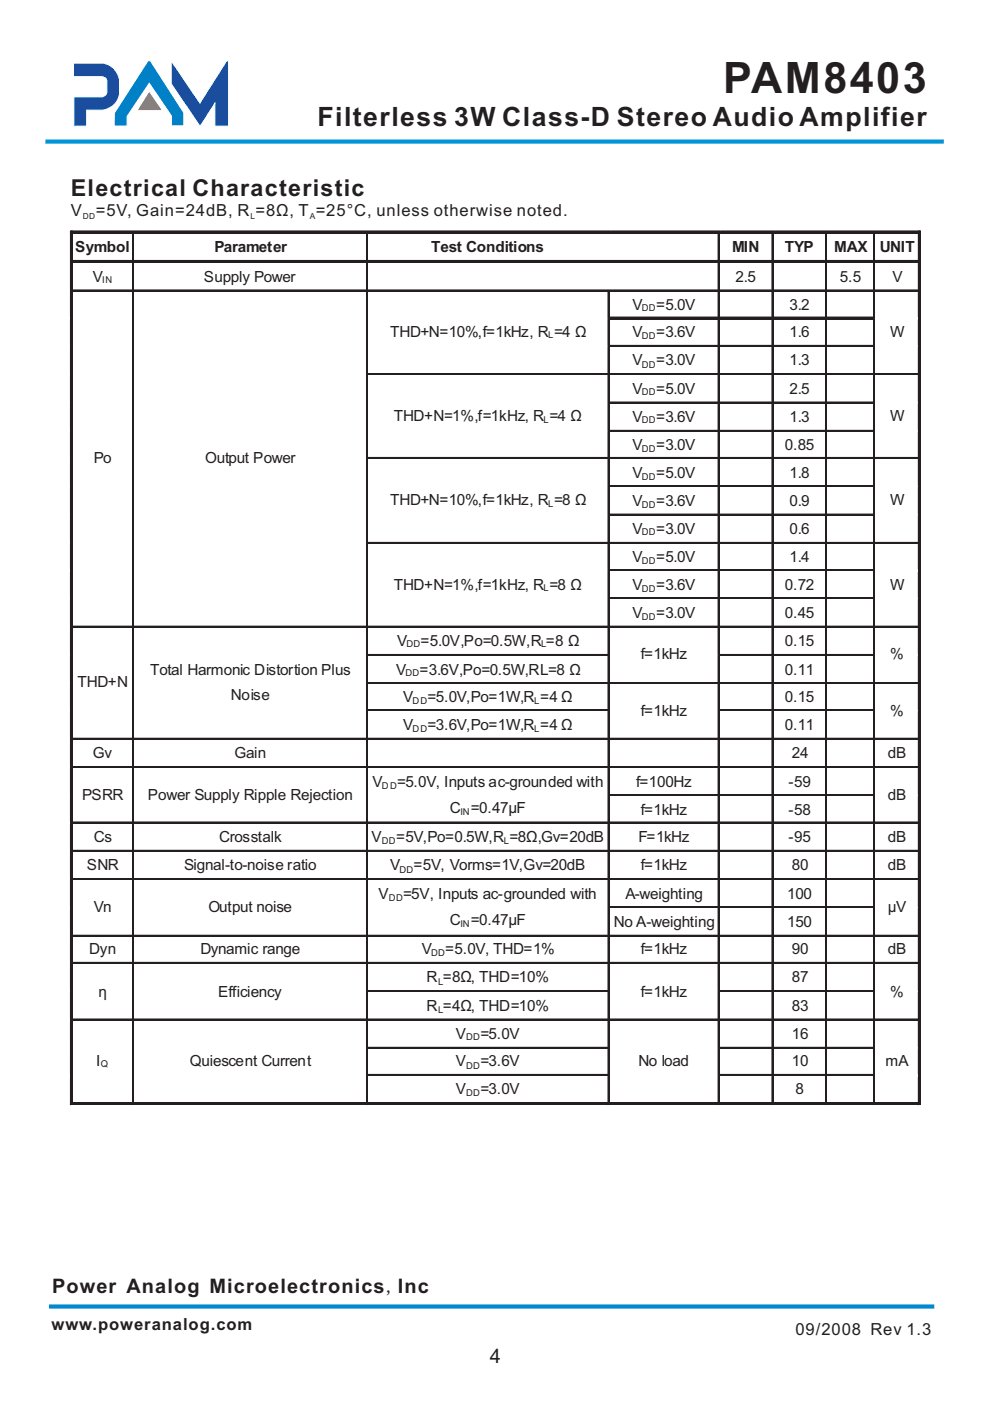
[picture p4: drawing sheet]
<svg xmlns="http://www.w3.org/2000/svg" width="210mm" height="297mm" viewBox="0 0 210 297" stroke-linecap="round" stroke-linejoin="round" font-family="sans-serif">
<defs><g id="words">
<text font-size="9.2" fill="#231f20" x="153.5" y="19.6">PAM8403</text>
<text font-size="5.6" fill="#231f20" x="67.4" y="26.7">Filterless 3W Class-D Stereo Audio Amplifier</text>
<text font-size="4.9" fill="#231f20" x="15" y="41.5">Electrical Characteristic</text>
<g font-size="4.2" fill="#231f20">
<text x="11.1" y="274.2">Power Analog Microelectronics Inc</text>
<text x="81.9" y="274.2">,</text>
<text x="103.9" y="289">4</text>
</g>
<g font-size="3.5" fill="#231f20">
<text x="15" y="45.7">V</text>
<text x="20.3" y="45.7">=5V, Gain=24dB, R =8Ω, T =25°C, unless otherwise noted.</text>
<text x="10.9" y="281.9">www.poweranalog.com</text>
<text x="168.8" y="283">09/2008 Rev 1.3</text>
</g>
<g font-size="3.3" fill="#231f20">
<text x="15.9" y="53.5">Symbol</text>
<text x="45.5" y="53.5">Parameter</text>
<text x="91.5" y="53.5">Test Conditions</text>
<text x="155.3" y="53.5">MIN</text>
<text x="166.5" y="53.5">TYP</text>
<text x="176.9" y="53.5">MAX</text>
<text x="186.6" y="53.5">UNIT</text>
<text x="19.7" y="59.7">V</text>
<text x="43.3" y="59.7">Supply Power</text>
<text x="156.1" y="59.7">2.5</text>
<text x="178.2" y="59.7">5.5</text>
<text x="189.4" y="59.7">V</text>
<text x="134.2" y="65.7">V</text>
<text x="139.2" y="65.7">=5.0V</text>
<text x="167.5" y="65.7">3.2</text>
<text x="82.8" y="71.5">THD+N=10%,f=1kHz, R =4 Ω</text>
<text x="134.2" y="71.5">V</text>
<text x="139.2" y="71.5">=3.6V</text>
<text x="167.5" y="71.5">1.6</text>
<text x="188.9" y="71.5">W</text>
<text x="134.2" y="77.5">V</text>
<text x="139.2" y="77.5">=3.0V</text>
<text x="167.5" y="77.5">1.3</text>
<text x="134.2" y="83.5">V</text>
<text x="139.2" y="83.5">=5.0V</text>
<text x="167.5" y="83.5">2.5</text>
<text x="83.5" y="89.2">THD+N=1%,f=1kHz, R =4 Ω</text>
<text x="134.2" y="89.5">V</text>
<text x="139.2" y="89.5">=3.6V</text>
<text x="167.5" y="89.5">1.3</text>
<text x="188.9" y="89.2">W</text>
<text x="134.2" y="95.5">V</text>
<text x="139.2" y="95.5">=3.0V</text>
<text x="166.5" y="95.5">0.85</text>
<text x="19.9" y="98.2">Po</text>
<text x="43.5" y="98.2">Output Power</text>
<text x="134.2" y="101.2">V</text>
<text x="139.2" y="101.2">=5.0V</text>
<text x="167.5" y="101.2">1.8</text>
<text x="82.8" y="107">THD+N=10%,f=1kHz, R =8 Ω</text>
<text x="134.2" y="107.2">V</text>
<text x="139.2" y="107.2">=3.6V</text>
<text x="167.5" y="107.2">0.9</text>
<text x="188.9" y="107">W</text>
<text x="134.2" y="113.2">V</text>
<text x="139.2" y="113.2">=3.0V</text>
<text x="167.5" y="113.2">0.6</text>
<text x="134.2" y="119.2">V</text>
<text x="139.2" y="119.2">=5.0V</text>
<text x="167.5" y="119.2">1.4</text>
<text x="83.5" y="125">THD+N=1%,f=1kHz, R =8 Ω</text>
<text x="134.2" y="125">V</text>
<text x="139.2" y="125">=3.6V</text>
<text x="166.5" y="125">0.72</text>
<text x="188.9" y="125">W</text>
<text x="134.2" y="131">V</text>
<text x="139.2" y="131">=3.0V</text>
<text x="166.5" y="131">0.45</text>
<text x="84.3" y="137">V</text>
<text x="89.2" y="137">=5.0V,Po=0.5W,R =8 Ω</text>
<text x="166.5" y="137">0.15</text>
<text x="31.8" y="143">Total Harmonic Distortion Plus</text>
<text x="84" y="143">V</text>
<text x="89" y="143">=3.6V,Po=0.5W,RL=8 Ω</text>
<text x="136" y="139.8">f=1kHz</text>
<text x="166.5" y="143">0.11</text>
<text x="188.9" y="139.8">%</text>
<text x="16.4" y="145.8">THD+N</text>
<text x="49" y="148.5">Noise</text>
<text x="85.5" y="148.8">V</text>
<text x="90.7" y="148.8">=5.0V,Po=1W,R =4 Ω</text>
<text x="166.5" y="148.8">0.15</text>
<text x="85.5" y="154.8">V</text>
<text x="90.7" y="154.8">=3.6V,Po=1W,R =4 Ω</text>
<text x="136" y="151.8">f=1kHz</text>
<text x="166.5" y="154.8">0.11</text>
<text x="188.9" y="151.8">%</text>
<text x="19.7" y="160.8">Gv</text>
<text x="49.7" y="160.8">Gain</text>
<text x="168" y="160.8">24</text>
<text x="188.4" y="160.8">dB</text>
<text x="79.1" y="166.8">V</text>
<text x="84.3" y="166.8">=5.0V, Inputs ac-grounded with</text>
<text x="135" y="166.8">f=100Hz</text>
<text x="167.3" y="166.8">-59</text>
<text x="17.4" y="169.5">PSRR</text>
<text x="31.3" y="169.5">Power Supply Ripple Rejection</text>
<text x="95.5" y="172.3">C =0.47μF</text>
<text x="136" y="172.8">f=1kHz</text>
<text x="167.3" y="172.8">-58</text>
<text x="188.4" y="169.5">dB</text>
<text x="19.9" y="178.5">Cs</text>
<text x="46.5" y="178.5">Crosstalk</text>
<text x="78.8" y="178.5">V</text>
<text x="84" y="178.5">=5V,Po=0.5W,R =8Ω,Gv=20dB</text>
<text x="135.5" y="178.5">F=1kHz</text>
<text x="167.3" y="178.5">-95</text>
<text x="188.4" y="178.5">dB</text>
<text x="18.4" y="184.5">SNR</text>
<text x="39" y="184.5">Signal-to-noise ratio</text>
<text x="82.8" y="184.5">V</text>
<text x="87.7" y="184.5">=5V, Vorms=1V,Gv=20dB</text>
<text x="135.9" y="184.5">f=1kHz</text>
<text x="168" y="184.5">80</text>
<text x="188.4" y="184.5">dB</text>
<text x="80.3" y="190.5">V</text>
<text x="85.5" y="190.5">=5V, Inputs ac-grounded with</text>
<text x="132.7" y="190.5">A-weighting</text>
<text x="167" y="190.5">100</text>
<text x="19.9" y="193.3">Vn</text>
<text x="44.3" y="193.3">Output noise</text>
<text x="95.5" y="196">C =0.47μF</text>
<text x="130.2" y="196.5">No A-weighting</text>
<text x="167" y="196.5">150</text>
<text x="188.4" y="193.3">μV</text>
<text x="18.9" y="202.3">Dyn</text>
<text x="42.5" y="202.3">Dynamic range</text>
<text x="89.5" y="202.3">V</text>
<text x="94.5" y="202.3">=5.0V, THD=1%</text>
<text x="136" y="202.3">f=1kHz</text>
<text x="168" y="202.3">90</text>
<text x="188.4" y="202.3">dB</text>
<text x="90.5" y="208.3">R =8Ω, THD=10%</text>
<text x="168" y="208.3">87</text>
<text x="20.9" y="211.3">η</text>
<text x="46.3" y="211.3">Efficiency</text>
<text x="90.5" y="214.3">R =4Ω, THD=10%</text>
<text x="136" y="211.3">f=1kHz</text>
<text x="168" y="214.3">83</text>
<text x="188.9" y="211.3">%</text>
<text x="96.7" y="220.3">V</text>
<text x="101.9" y="220.3">=5.0V</text>
<text x="168" y="220.3">16</text>
<text x="20.4" y="226">I</text>
<text x="40.3" y="226">Quiescent Current</text>
<text x="96.7" y="226">V</text>
<text x="101.9" y="226">=3.6V</text>
<text x="135.5" y="226">No load</text>
<text x="168" y="226">10</text>
<text x="187.9" y="226">mA</text>
<text x="96.7" y="232.1">V</text>
<text x="101.9" y="232.1">=3.0V</text>
<text x="168.7" y="232.1">8</text>
</g>
<g font-size="2" fill="#231f20">
<text x="21.7" y="60">IN</text>
<text x="136.2" y="66">DD</text>
<text x="116.3" y="71.7">L</text>
<text x="136.2" y="72">DD</text>
<text x="136.2" y="78">DD</text>
<text x="136.2" y="83.7">DD</text>
<text x="115.3" y="89.7">L</text>
<text x="136.2" y="89.7">DD</text>
<text x="136.2" y="95.7">DD</text>
<text x="136.2" y="101.7">DD</text>
<text x="116.3" y="107.5">L</text>
<text x="136.2" y="107.7">DD</text>
<text x="136.2" y="113.5">DD</text>
<text x="136.2" y="119.5">DD</text>
<text x="115.3" y="125.3">L</text>
<text x="136.2" y="125.5">DD</text>
<text x="136.2" y="131.5">DD</text>
<text x="86.3" y="137.3">DD</text>
<text x="114.8" y="137.3">L</text>
<text x="86" y="143.3">DD</text>
<text x="87.5" y="149.3">DD</text>
<text x="113.3" y="149.3">L</text>
<text x="87.5" y="155.3">DD</text>
<text x="113.3" y="155.3">L</text>
<text x="81" y="167.3">DD</text>
<text x="97.7" y="172.8">IN</text>
<text x="81" y="179">DD</text>
<text x="106.9" y="179">L</text>
<text x="84.8" y="185">DD</text>
<text x="82.5" y="191">DD</text>
<text x="97.7" y="196.5">IN</text>
<text x="91.5" y="202.8">DD</text>
<text x="93" y="208.8">L</text>
<text x="93" y="214.8">L</text>
<text x="98.9" y="220.5">DD</text>
<text x="21.4" y="226.3">Q</text>
<text x="98.9" y="226.5">DD</text>
<text x="98.9" y="232.3">DD</text>
</g>
<g font-size="1.8" fill="#231f20">
<text x="17.6" y="46.4">DD</text>
<text x="53.1" y="46.4">L</text>
<text x="65.7" y="46.4">A</text>
</g>
</g></defs>
<path d="M10.4 277h187.8" fill="none" stroke="#0089cf" stroke-width=".88" stroke-linecap="butt"/>
<path d="M9.6 30h190.6" fill="none" stroke="#0095d9" stroke-width=".88" stroke-linecap="butt"/>
<path d="M15.6 13.4h6.4a4.3 4.3 0 0 1 3.4 3.5v3.1a4.1 4.1 0 0 1-3.6 3.4h-3.4v3.4h-2.8v-6.3h5.9a1.1 1.1 0 0 0 1.2-.9v-2.3a1 1 0 0 0-1.2-1h-5.9z" fill-rule="evenodd" fill="#1b4d9f" stroke="#fff" stroke-width=".21"/>
<path d="M31.4 12.9h.5l7.1 11v2.8h-2.6v-2.1l-4.7-6.9-4.7 7v2h-2.8l.1-2.7z" fill-rule="evenodd" fill="#0081c7" stroke="#fff" stroke-width=".21"/>
<path d="M36.3 12.9l6.1 8.9 5.7-8.9h.4v13.9h-2.9v-4.9l-3.1 4.9-6.2-9z" fill-rule="evenodd" fill="#1b4d9f" stroke="#fff" stroke-width=".21"/>
<path d="M31.6 19.3l2.9 4.1h-5.4z" fill-rule="evenodd" fill="#ef3a42" stroke="#fff" stroke-width=".21"/>
<path d="M14.9 49h.5v.5h-.5z" fill="#231f20"/>
<path d="M15.4 49h-.5v.5" fill="none" stroke="#231f20" stroke-width=".21"/>
<path d="M14.9 49h.5v.5h-.5z" fill="#231f20"/>
<path d="M15.4 49h-.5v.5" fill="none" stroke="#231f20" stroke-width=".21"/>
<path d="M15.4 49h12.7v.5h-12.7z" fill="#231f20"/>
<path d="M15.4 49h12.7" fill="none" stroke="#231f20" stroke-width=".21"/>
<path d="M28.1 49h.8v.5h-.8z" fill="#231f20"/>
<path d="M28.9 49h-.8v.5" fill="none" stroke="#231f20" stroke-width=".21"/>
<path d="M28.9 49h48.9v.5h-48.9z" fill="#231f20"/>
<path d="M28.9 49h48.9" fill="none" stroke="#231f20" stroke-width=".21"/>
<path d="M77.8 49h.5v.5h-.5z" fill="#231f20"/>
<path d="M78.3 49h-.5v.5" fill="none" stroke="#231f20" stroke-width=".21"/>
<path d="M78.3 49h50.7v.5h-50.7z" fill="#231f20"/>
<path d="M78.3 49h50.7" fill="none" stroke="#231f20" stroke-width=".21"/>
<path d="M129 49h.5v.5h-.5z" fill="#231f20"/>
<path d="M129.5 49h-.5v.5" fill="none" stroke="#231f20" stroke-width=".21"/>
<path d="M129.5 49h22.8v.5h-22.8z" fill="#231f20"/>
<path d="M129.5 49h22.8" fill="none" stroke="#231f20" stroke-width=".21"/>
<path d="M152.3 49h.5v.5h-.5z" fill="#231f20"/>
<path d="M152.8 49h-.5v.5" fill="none" stroke="#231f20" stroke-width=".21"/>
<path d="M152.8 49h11v.5h-11z" fill="#231f20"/>
<path d="M152.8 49h11" fill="none" stroke="#231f20" stroke-width=".21"/>
<path d="M163.8 49h.5v.5h-.5z" fill="#231f20"/>
<path d="M164.3 49h-.5v.5" fill="none" stroke="#231f20" stroke-width=".21"/>
<path d="M164.3 49h10.9v.5h-10.9z" fill="#231f20"/>
<path d="M164.3 49h10.9" fill="none" stroke="#231f20" stroke-width=".21"/>
<path d="M175.2 49h.5v.5h-.5z" fill="#231f20"/>
<path d="M175.7 49h-.5v.5" fill="none" stroke="#231f20" stroke-width=".21"/>
<path d="M175.7 49h9.7v.5h-9.7z" fill="#231f20"/>
<path d="M175.7 49h9.7" fill="none" stroke="#231f20" stroke-width=".21"/>
<path d="M185.4 49h.5v.5h-.5z" fill="#231f20"/>
<path d="M185.9 49h-.5v.5" fill="none" stroke="#231f20" stroke-width=".21"/>
<path d="M185.9 49h8.9v.5h-8.9z" fill="#231f20"/>
<path d="M185.9 49h8.9" fill="none" stroke="#231f20" stroke-width=".21"/>
<path d="M194.8 49h.5v.5h-.5z" fill="#231f20"/>
<path d="M195.3 49h-.5v.5" fill="none" stroke="#231f20" stroke-width=".21"/>
<path d="M194.8 49h.5v.5h-.5z" fill="#231f20"/>
<path d="M195.3 49h-.5v.5" fill="none" stroke="#231f20" stroke-width=".21"/>
<path d="M14.9 49.5h.5v5.7h-.5z" fill="#231f20"/>
<path d="M14.9 49.5v5.7M28.1 49.5v5.7M77.8 49.5v5.7M152.3 49.5v5.7M163.8 49.5v5.7M175.2 49.5v5.7M185.4 49.5v5.7" fill="none" stroke="#231f20" stroke-width=".21"/>
<path d="M28.2 49.5v5.7M77.9 49.5v5.7M152.5 49.5v5.7M163.9 49.5v5.7M175.3 49.5v5.7M185.5 49.5v5.7" fill="none" stroke="#231f20" stroke-width=".25"/>
<path d="M194.8 49.5h.5v5.7h-.5z" fill="#231f20"/>
<path d="M194.8 49.5v5.7" fill="none" stroke="#231f20" stroke-width=".21"/>
<path d="M14.9 55.2h.5v.5h-.5z" fill="#231f20"/>
<path d="M15.4 55.2h-.5v.5" fill="none" stroke="#231f20" stroke-width=".21"/>
<path d="M15.4 55.2h12.7v.5h-12.7z" fill="#231f20"/>
<path d="M15.4 55.2h12.7" fill="none" stroke="#231f20" stroke-width=".21"/>
<path d="M28.1 55.2h.8v.5h-.8z" fill="#231f20"/>
<path d="M28.9 55.2h-.8v.5" fill="none" stroke="#231f20" stroke-width=".21"/>
<path d="M28.9 55.2h48.9v.5h-48.9z" fill="#231f20"/>
<path d="M28.9 55.2h48.9" fill="none" stroke="#231f20" stroke-width=".21"/>
<path d="M77.8 55.2h.5v.5h-.5z" fill="#231f20"/>
<path d="M78.3 55.2h-.5v.5" fill="none" stroke="#231f20" stroke-width=".21"/>
<path d="M78.3 55.2h50.7v.5h-50.7z" fill="#231f20"/>
<path d="M78.3 55.2h50.7" fill="none" stroke="#231f20" stroke-width=".21"/>
<path d="M129 55.2h.5v.5h-.5z" fill="#231f20"/>
<path d="M129.5 55.2h-.5v.5" fill="none" stroke="#231f20" stroke-width=".21"/>
<path d="M129.5 55.2h22.8v.5h-22.8z" fill="#231f20"/>
<path d="M129.5 55.2h22.8" fill="none" stroke="#231f20" stroke-width=".21"/>
<path d="M152.3 55.2h.5v.5h-.5z" fill="#231f20"/>
<path d="M152.8 55.2h-.5v.5" fill="none" stroke="#231f20" stroke-width=".21"/>
<path d="M152.8 55.2h11v.5h-11z" fill="#231f20"/>
<path d="M152.8 55.2h11" fill="none" stroke="#231f20" stroke-width=".21"/>
<path d="M163.8 55.2h.5v.5h-.5z" fill="#231f20"/>
<path d="M164.3 55.2h-.5v.5" fill="none" stroke="#231f20" stroke-width=".21"/>
<path d="M164.3 55.2h10.9v.5h-10.9z" fill="#231f20"/>
<path d="M164.3 55.2h10.9" fill="none" stroke="#231f20" stroke-width=".21"/>
<path d="M175.2 55.2h.5v.5h-.5z" fill="#231f20"/>
<path d="M175.7 55.2h-.5v.5" fill="none" stroke="#231f20" stroke-width=".21"/>
<path d="M175.7 55.2h9.7v.5h-9.7z" fill="#231f20"/>
<path d="M175.7 55.2h9.7" fill="none" stroke="#231f20" stroke-width=".21"/>
<path d="M185.4 55.2h.5v.5h-.5z" fill="#231f20"/>
<path d="M185.9 55.2h-.5v.5" fill="none" stroke="#231f20" stroke-width=".21"/>
<path d="M185.9 55.2h8.9v.5h-8.9z" fill="#231f20"/>
<path d="M185.9 55.2h8.9" fill="none" stroke="#231f20" stroke-width=".21"/>
<path d="M194.8 55.2h.5v.5h-.5z" fill="#231f20"/>
<path d="M195.3 55.2h-.5v.5" fill="none" stroke="#231f20" stroke-width=".21"/>
<path d="M14.9 55.7h.5v5.8h-.5z" fill="#231f20"/>
<path d="M14.9 55.7v5.8M28.1 55.7v5.8M77.8 55.7v5.8M152.3 55.7v5.8M163.8 55.7v5.8M175.2 55.7v5.8M185.4 55.7v5.8" fill="none" stroke="#231f20" stroke-width=".21"/>
<path d="M28.2 55.7v5.8M77.9 55.7v5.8M152.5 55.7v5.8M163.9 55.7v5.8M175.3 55.7v5.8M185.5 55.7v5.8" fill="none" stroke="#231f20" stroke-width=".25"/>
<path d="M194.8 55.7h.5v5.8h-.5z" fill="#231f20"/>
<path d="M194.8 55.7v5.8" fill="none" stroke="#231f20" stroke-width=".21"/>
<path d="M14.9 61.5h.5v.2h-.5z" fill="#231f20"/>
<path d="M14.9 61.5h13.2" fill="none" stroke="#231f20" stroke-width=".21"/>
<path d="M15.4 61.6h12.7" fill="none" stroke="#231f20" stroke-width=".25"/>
<path d="M28.1 61.5h.3v.2h-.3z" fill="#231f20"/>
<path d="M28.1 61.5v.2M28.4 61.5h49.4" fill="none" stroke="#231f20" stroke-width=".21"/>
<path d="M28.4 61.6h49.4" fill="none" stroke="#231f20" stroke-width=".25"/>
<path d="M77.8 61.5h.3v.2h-.3z" fill="#231f20"/>
<path d="M77.8 61.5v.2M78.1 61.5h50.9" fill="none" stroke="#231f20" stroke-width=".21"/>
<path d="M78.1 61.6h50.9" fill="none" stroke="#231f20" stroke-width=".25"/>
<path d="M129 61.7h.2z" fill="#231f20"/>
<path d="M129 61.7h.2" fill="none" stroke="#231f20" stroke-width=".21"/>
<path d="M129 61.5h.2v.2h-.2z" fill="#231f20"/>
<path d="M152.3 61.5h-23.3v.2" fill="none" stroke="#231f20" stroke-width=".21"/>
<path d="M129.2 61.6h23.1" fill="none" stroke="#231f20" stroke-width=".25"/>
<path d="M152.3 61.5h.3v.2h-.3z" fill="#231f20"/>
<path d="M152.3 61.5v.2M152.6 61.5h11.2" fill="none" stroke="#231f20" stroke-width=".21"/>
<path d="M152.6 61.6h11.2" fill="none" stroke="#231f20" stroke-width=".25"/>
<path d="M163.8 61.5h.2v.2h-.2z" fill="#231f20"/>
<path d="M163.8 61.5v.2M164 61.5h11.2" fill="none" stroke="#231f20" stroke-width=".21"/>
<path d="M164 61.6h11.2" fill="none" stroke="#231f20" stroke-width=".25"/>
<path d="M175.2 61.5h.3v.2h-.3z" fill="#231f20"/>
<path d="M175.2 61.5v.2M175.5 61.5h9.9" fill="none" stroke="#231f20" stroke-width=".21"/>
<path d="M175.5 61.6h9.9" fill="none" stroke="#231f20" stroke-width=".25"/>
<path d="M185.4 61.5h.2v.2h-.2z" fill="#231f20"/>
<path d="M185.4 61.5v.2M185.6 61.5h9.2" fill="none" stroke="#231f20" stroke-width=".21"/>
<path d="M185.6 61.6h9.2" fill="none" stroke="#231f20" stroke-width=".25"/>
<path d="M194.8 61.5h.5v.2h-.5z" fill="#231f20"/>
<path d="M194.8 61.5h.5" fill="none" stroke="#231f20" stroke-width=".21"/>
<path d="M14.9 61.7h.5v5.5h-.5z" fill="#231f20"/>
<path d="M14.9 61.7v5.5M28.1 61.7v5.5M77.8 61.7v5.5M129 61.7v5.5M152.3 61.7v5.5M163.8 61.7v5.5M175.2 61.7v5.5M185.4 61.7v5.5" fill="none" stroke="#231f20" stroke-width=".21"/>
<path d="M28.2 61.7v5.5M77.9 61.7v5.5M129.1 61.7v5.5M152.5 61.7v5.5M163.9 61.7v5.5M175.3 61.7v5.5M185.5 61.7v5.5" fill="none" stroke="#231f20" stroke-width=".25"/>
<path d="M194.8 61.7h.5v5.5h-.5z" fill="#231f20"/>
<path d="M194.8 61.7v5.5" fill="none" stroke="#231f20" stroke-width=".21"/>
<path d="M14.9 67.2h.5v.5h-.5z" fill="#231f20"/>
<path d="M14.9 67.2h.5" fill="none" stroke="#231f20" stroke-width=".21"/>
<path d="M28.1 67.2h.3v.5h-.3z" fill="#231f20"/>
<path d="M28.1 67.2v.5" fill="none" stroke="#231f20" stroke-width=".21"/>
<path d="M77.8 67.2h.3v.5h-.3z" fill="#231f20"/>
<path d="M77.8 67.2v.5" fill="none" stroke="#231f20" stroke-width=".21"/>
<path d="M129 67.2h.2v.5h-.2z" fill="#231f20"/>
<path d="M129 67.2v.5" fill="none" stroke="#231f20" stroke-width=".21"/>
<path d="M129.2 67.2h23.1v.5h-23.1z" fill="#231f20"/>
<path d="M129.2 67.2h23.1" fill="none" stroke="#231f20" stroke-width=".21"/>
<path d="M152.3 67.2h.3v.5h-.3z" fill="#231f20"/>
<path d="M152.3 67.2v.5" fill="none" stroke="#231f20" stroke-width=".21"/>
<path d="M152.6 67.2h11.2v.5h-11.2z" fill="#231f20"/>
<path d="M152.6 67.2h11.2" fill="none" stroke="#231f20" stroke-width=".21"/>
<path d="M163.8 67.2h.2v.5h-.2z" fill="#231f20"/>
<path d="M163.8 67.2v.5" fill="none" stroke="#231f20" stroke-width=".21"/>
<path d="M164 67.2h11.2v.5h-11.2z" fill="#231f20"/>
<path d="M164 67.2h11.2" fill="none" stroke="#231f20" stroke-width=".21"/>
<path d="M175.2 67.2h.3v.5h-.3z" fill="#231f20"/>
<path d="M175.2 67.2v.5" fill="none" stroke="#231f20" stroke-width=".21"/>
<path d="M175.5 67.2h9.9v.5h-9.9z" fill="#231f20"/>
<path d="M175.5 67.2h9.9" fill="none" stroke="#231f20" stroke-width=".21"/>
<path d="M185.4 67.2h.2v.5h-.2z" fill="#231f20"/>
<path d="M185.4 67.2v.5" fill="none" stroke="#231f20" stroke-width=".21"/>
<path d="M194.8 67.2h.5v.5h-.5z" fill="#231f20"/>
<path d="M194.8 67.2h.5" fill="none" stroke="#231f20" stroke-width=".21"/>
<path d="M14.9 67.7h.5v5.5h-.5z" fill="#231f20"/>
<path d="M14.9 67.7v5.5M28.1 67.7v5.5M77.8 67.7v5.5M129 67.7v5.5M152.3 67.7v5.5M163.8 67.7v5.5M175.2 67.7v5.5M185.4 67.7v5.5" fill="none" stroke="#231f20" stroke-width=".21"/>
<path d="M28.2 67.7v5.5M77.9 67.7v5.5M129.1 67.7v5.5M152.5 67.7v5.5M163.9 67.7v5.5M175.3 67.7v5.5M185.5 67.7v5.5" fill="none" stroke="#231f20" stroke-width=".25"/>
<path d="M194.8 67.7h.5v5.5h-.5z" fill="#231f20"/>
<path d="M194.8 67.7v5.5" fill="none" stroke="#231f20" stroke-width=".21"/>
<path d="M14.9 73.2h.5v.3h-.5z" fill="#231f20"/>
<path d="M14.9 73.2h.5" fill="none" stroke="#231f20" stroke-width=".21"/>
<path d="M28.1 73.2h.3v.3h-.3z" fill="#231f20"/>
<path d="M28.1 73.2v.3" fill="none" stroke="#231f20" stroke-width=".21"/>
<path d="M77.8 73.2h.3v.3h-.3z" fill="#231f20"/>
<path d="M77.8 73.2v.3" fill="none" stroke="#231f20" stroke-width=".21"/>
<path d="M129 73.2h.2v.3h-.2z" fill="#231f20"/>
<path d="M129 73.2v.3M129.2 73.2h23.1" fill="none" stroke="#231f20" stroke-width=".21"/>
<path d="M129.2 73.4h23.1" fill="none" stroke="#231f20" stroke-width=".25"/>
<path d="M152.3 73.2h.3v.3h-.3z" fill="#231f20"/>
<path d="M152.3 73.2v.3M152.6 73.2h11.2" fill="none" stroke="#231f20" stroke-width=".21"/>
<path d="M152.6 73.4h11.2" fill="none" stroke="#231f20" stroke-width=".25"/>
<path d="M163.8 73.2h.2v.3h-.2z" fill="#231f20"/>
<path d="M163.8 73.2v.3M164 73.2h11.2" fill="none" stroke="#231f20" stroke-width=".21"/>
<path d="M164 73.4h11.2" fill="none" stroke="#231f20" stroke-width=".25"/>
<path d="M175.2 73.2h.3v.3h-.3z" fill="#231f20"/>
<path d="M175.2 73.2v.3M175.5 73.2h9.9" fill="none" stroke="#231f20" stroke-width=".21"/>
<path d="M175.5 73.4h9.9" fill="none" stroke="#231f20" stroke-width=".25"/>
<path d="M185.4 73.2h.2v.3h-.2z" fill="#231f20"/>
<path d="M185.4 73.2v.3" fill="none" stroke="#231f20" stroke-width=".21"/>
<path d="M194.8 73.2h.5v.3h-.5z" fill="#231f20"/>
<path d="M194.8 73.2h.5" fill="none" stroke="#231f20" stroke-width=".21"/>
<path d="M14.9 73.5h.5v5.7h-.5z" fill="#231f20"/>
<path d="M14.9 73.5v5.7M28.1 73.5v5.7M77.8 73.5v5.7M129 73.5v5.7M152.3 73.5v5.7M163.8 73.5v5.7M175.2 73.5v5.7M185.4 73.5v5.7" fill="none" stroke="#231f20" stroke-width=".21"/>
<path d="M28.2 73.5v5.7M77.9 73.5v5.7M129.1 73.5v5.7M152.5 73.5v5.7M163.9 73.5v5.7M175.3 73.5v5.7M185.5 73.5v5.7" fill="none" stroke="#231f20" stroke-width=".25"/>
<path d="M194.8 73.5h.5v5.7h-.5z" fill="#231f20"/>
<path d="M194.8 73.5v5.7" fill="none" stroke="#231f20" stroke-width=".21"/>
<path d="M14.9 79.2h.5v.3h-.5z" fill="#231f20"/>
<path d="M14.9 79.2h.5" fill="none" stroke="#231f20" stroke-width=".21"/>
<path d="M28.1 79.2h.3v.3h-.3z" fill="#231f20"/>
<path d="M28.1 79.2v.3" fill="none" stroke="#231f20" stroke-width=".21"/>
<path d="M77.8 79.2h.3v.3h-.3z" fill="#231f20"/>
<path d="M77.8 79.2v.3M78.1 79.2h50.9" fill="none" stroke="#231f20" stroke-width=".21"/>
<path d="M78.1 79.4h50.9" fill="none" stroke="#231f20" stroke-width=".25"/>
<path d="M129 79.2h.2v.3h-.2z" fill="#231f20"/>
<path d="M129 79.2v.3M129.2 79.2h23.1" fill="none" stroke="#231f20" stroke-width=".21"/>
<path d="M129.2 79.4h23.1" fill="none" stroke="#231f20" stroke-width=".25"/>
<path d="M152.3 79.2h.3v.3h-.3z" fill="#231f20"/>
<path d="M152.3 79.2v.3M152.6 79.2h11.2" fill="none" stroke="#231f20" stroke-width=".21"/>
<path d="M152.6 79.4h11.2" fill="none" stroke="#231f20" stroke-width=".25"/>
<path d="M163.8 79.2h.2v.3h-.2z" fill="#231f20"/>
<path d="M163.8 79.2v.3M164 79.2h11.2" fill="none" stroke="#231f20" stroke-width=".21"/>
<path d="M164 79.4h11.2" fill="none" stroke="#231f20" stroke-width=".25"/>
<path d="M175.2 79.2h.3v.3h-.3z" fill="#231f20"/>
<path d="M175.2 79.2v.3M175.5 79.2h9.9" fill="none" stroke="#231f20" stroke-width=".21"/>
<path d="M175.5 79.4h9.9" fill="none" stroke="#231f20" stroke-width=".25"/>
<path d="M185.4 79.2h.2v.3h-.2z" fill="#231f20"/>
<path d="M185.4 79.2v.3M185.6 79.2h9.2" fill="none" stroke="#231f20" stroke-width=".21"/>
<path d="M185.6 79.4h9.2" fill="none" stroke="#231f20" stroke-width=".25"/>
<path d="M194.8 79.2h.5v.3h-.5z" fill="#231f20"/>
<path d="M194.8 79.2h.5" fill="none" stroke="#231f20" stroke-width=".21"/>
<path d="M14.9 79.5h.5v5.7h-.5z" fill="#231f20"/>
<path d="M14.9 79.5v5.7M28.1 79.5v5.7M77.8 79.5v5.7M129 79.5v5.7M152.3 79.5v5.7M163.8 79.5v5.7M175.2 79.5v5.7M185.4 79.5v5.7" fill="none" stroke="#231f20" stroke-width=".21"/>
<path d="M28.2 79.5v5.7M77.9 79.5v5.7M129.1 79.5v5.7M152.5 79.5v5.7M163.9 79.5v5.7M175.3 79.5v5.7M185.5 79.5v5.7" fill="none" stroke="#231f20" stroke-width=".25"/>
<path d="M194.8 79.5h.5v5.7h-.5z" fill="#231f20"/>
<path d="M194.8 79.5v5.7" fill="none" stroke="#231f20" stroke-width=".21"/>
<path d="M14.9 85.2h.5v.3h-.5z" fill="#231f20"/>
<path d="M14.9 85.2h.5" fill="none" stroke="#231f20" stroke-width=".21"/>
<path d="M28.1 85.2h.3v.3h-.3z" fill="#231f20"/>
<path d="M28.1 85.2v.3" fill="none" stroke="#231f20" stroke-width=".21"/>
<path d="M77.8 85.2h.3v.3h-.3z" fill="#231f20"/>
<path d="M77.8 85.2v.3" fill="none" stroke="#231f20" stroke-width=".21"/>
<path d="M129 85.2h.2v.3h-.2z" fill="#231f20"/>
<path d="M129 85.2v.3M129.2 85.2h23.1" fill="none" stroke="#231f20" stroke-width=".21"/>
<path d="M129.2 85.4h23.1" fill="none" stroke="#231f20" stroke-width=".25"/>
<path d="M152.3 85.2h.3v.3h-.3z" fill="#231f20"/>
<path d="M152.3 85.2v.3M152.6 85.2h11.2" fill="none" stroke="#231f20" stroke-width=".21"/>
<path d="M152.6 85.4h11.2" fill="none" stroke="#231f20" stroke-width=".25"/>
<path d="M163.8 85.2h.2v.3h-.2z" fill="#231f20"/>
<path d="M163.8 85.2v.3M164 85.2h11.2" fill="none" stroke="#231f20" stroke-width=".21"/>
<path d="M164 85.4h11.2" fill="none" stroke="#231f20" stroke-width=".25"/>
<path d="M175.2 85.2h.3v.3h-.3z" fill="#231f20"/>
<path d="M175.2 85.2v.3M175.5 85.2h9.9" fill="none" stroke="#231f20" stroke-width=".21"/>
<path d="M175.5 85.4h9.9" fill="none" stroke="#231f20" stroke-width=".25"/>
<path d="M185.4 85.2h.2v.3h-.2z" fill="#231f20"/>
<path d="M185.4 85.2v.3" fill="none" stroke="#231f20" stroke-width=".21"/>
<path d="M194.8 85.2h.5v.3h-.5z" fill="#231f20"/>
<path d="M194.8 85.2h.5" fill="none" stroke="#231f20" stroke-width=".21"/>
<path d="M14.9 85.5h.5v5.7h-.5z" fill="#231f20"/>
<path d="M14.9 85.5v5.7M28.1 85.5v5.7M77.8 85.5v5.7M129 85.5v5.7M152.3 85.5v5.7M163.8 85.5v5.7M175.2 85.5v5.7M185.4 85.5v5.7" fill="none" stroke="#231f20" stroke-width=".21"/>
<path d="M28.2 85.5v5.7M77.9 85.5v5.7M129.1 85.5v5.7M152.5 85.5v5.7M163.9 85.5v5.7M175.3 85.5v5.7M185.5 85.5v5.7" fill="none" stroke="#231f20" stroke-width=".25"/>
<path d="M194.8 85.5h.5v5.7h-.5z" fill="#231f20"/>
<path d="M194.8 85.5v5.7" fill="none" stroke="#231f20" stroke-width=".21"/>
<path d="M14.9 91.2h.5v.3h-.5z" fill="#231f20"/>
<path d="M14.9 91.2h.5" fill="none" stroke="#231f20" stroke-width=".21"/>
<path d="M28.1 91.2h.3v.3h-.3z" fill="#231f20"/>
<path d="M28.1 91.2v.3" fill="none" stroke="#231f20" stroke-width=".21"/>
<path d="M77.8 91.2h.3v.3h-.3z" fill="#231f20"/>
<path d="M77.8 91.2v.3" fill="none" stroke="#231f20" stroke-width=".21"/>
<path d="M129 91.2h.2v.3h-.2z" fill="#231f20"/>
<path d="M129 91.2v.3M129.2 91.2h23.1" fill="none" stroke="#231f20" stroke-width=".21"/>
<path d="M129.2 91.4h23.1" fill="none" stroke="#231f20" stroke-width=".25"/>
<path d="M152.3 91.2h.3v.3h-.3z" fill="#231f20"/>
<path d="M152.3 91.2v.3M152.6 91.2h11.2" fill="none" stroke="#231f20" stroke-width=".21"/>
<path d="M152.6 91.4h11.2" fill="none" stroke="#231f20" stroke-width=".25"/>
<path d="M163.8 91.2h.2v.3h-.2z" fill="#231f20"/>
<path d="M163.8 91.2v.3M164 91.2h11.2" fill="none" stroke="#231f20" stroke-width=".21"/>
<path d="M164 91.4h11.2" fill="none" stroke="#231f20" stroke-width=".25"/>
<path d="M175.2 91.2h.3v.3h-.3z" fill="#231f20"/>
<path d="M175.2 91.2v.3M175.5 91.2h9.9" fill="none" stroke="#231f20" stroke-width=".21"/>
<path d="M175.5 91.4h9.9" fill="none" stroke="#231f20" stroke-width=".25"/>
<path d="M185.4 91.2h.2v.3h-.2z" fill="#231f20"/>
<path d="M185.4 91.2v.3" fill="none" stroke="#231f20" stroke-width=".21"/>
<path d="M194.8 91.2h.5v.3h-.5z" fill="#231f20"/>
<path d="M194.8 91.2h.5" fill="none" stroke="#231f20" stroke-width=".21"/>
<path d="M14.9 91.5h.5v5.5h-.5z" fill="#231f20"/>
<path d="M14.9 91.5v5.5M28.1 91.5v5.5M77.8 91.5v5.5M129 91.5v5.5M152.3 91.5v5.5M163.8 91.5v5.5M175.2 91.5v5.5M185.4 91.5v5.5" fill="none" stroke="#231f20" stroke-width=".21"/>
<path d="M28.2 91.5v5.5M77.9 91.5v5.5M129.1 91.5v5.5M152.5 91.5v5.5M163.9 91.5v5.5M175.3 91.5v5.5M185.5 91.5v5.5" fill="none" stroke="#231f20" stroke-width=".25"/>
<path d="M194.8 91.5h.5v5.5h-.5z" fill="#231f20"/>
<path d="M194.8 91.5v5.5" fill="none" stroke="#231f20" stroke-width=".21"/>
<path d="M14.9 97h.5v.2h-.5z" fill="#231f20"/>
<path d="M14.9 97h.5" fill="none" stroke="#231f20" stroke-width=".21"/>
<path d="M28.1 97h.3v.2h-.3z" fill="#231f20"/>
<path d="M28.1 97v.2" fill="none" stroke="#231f20" stroke-width=".21"/>
<path d="M77.8 97h.3v.2h-.3z" fill="#231f20"/>
<path d="M77.8 97v.2M78.1 97h50.9" fill="none" stroke="#231f20" stroke-width=".21"/>
<path d="M78.1 97.1h50.9" fill="none" stroke="#231f20" stroke-width=".25"/>
<path d="M129 97h.2v.2h-.2z" fill="#231f20"/>
<path d="M129 97v.2M129.2 97h23.1" fill="none" stroke="#231f20" stroke-width=".21"/>
<path d="M129.2 97.1h23.1" fill="none" stroke="#231f20" stroke-width=".25"/>
<path d="M152.3 97h.3v.2h-.3z" fill="#231f20"/>
<path d="M152.3 97v.2M152.6 97h11.2" fill="none" stroke="#231f20" stroke-width=".21"/>
<path d="M152.6 97.1h11.2" fill="none" stroke="#231f20" stroke-width=".25"/>
<path d="M163.8 97h.2v.2h-.2z" fill="#231f20"/>
<path d="M163.8 97v.2M164 97h11.2" fill="none" stroke="#231f20" stroke-width=".21"/>
<path d="M164 97.1h11.2" fill="none" stroke="#231f20" stroke-width=".25"/>
<path d="M175.2 97h.3v.2h-.3z" fill="#231f20"/>
<path d="M175.2 97v.2M175.5 97h9.9" fill="none" stroke="#231f20" stroke-width=".21"/>
<path d="M175.5 97.1h9.9" fill="none" stroke="#231f20" stroke-width=".25"/>
<path d="M185.4 97h.2v.2h-.2z" fill="#231f20"/>
<path d="M185.4 97v.2M185.6 97h9.2" fill="none" stroke="#231f20" stroke-width=".21"/>
<path d="M185.6 97.1h9.2" fill="none" stroke="#231f20" stroke-width=".25"/>
<path d="M194.8 97h.5v.2h-.5z" fill="#231f20"/>
<path d="M194.8 97h.5" fill="none" stroke="#231f20" stroke-width=".21"/>
<path d="M14.9 97.2h.5v5.8h-.5z" fill="#231f20"/>
<path d="M14.9 97.2v5.8M28.1 97.2v5.8M77.8 97.2v5.8M129 97.2v5.8M152.3 97.2v5.8M163.8 97.2v5.8M175.2 97.2v5.8M185.4 97.2v5.8" fill="none" stroke="#231f20" stroke-width=".21"/>
<path d="M28.2 97.2v5.8M77.9 97.2v5.8M129.1 97.2v5.8M152.5 97.2v5.8M163.9 97.2v5.8M175.3 97.2v5.8M185.5 97.2v5.8" fill="none" stroke="#231f20" stroke-width=".25"/>
<path d="M194.8 97.2h.5v5.8h-.5z" fill="#231f20"/>
<path d="M194.8 97.2v5.8" fill="none" stroke="#231f20" stroke-width=".21"/>
<path d="M14.9 103h.5v.2h-.5z" fill="#231f20"/>
<path d="M14.9 103h.5" fill="none" stroke="#231f20" stroke-width=".21"/>
<path d="M28.1 103h.3v.2h-.3z" fill="#231f20"/>
<path d="M28.1 103v.2" fill="none" stroke="#231f20" stroke-width=".21"/>
<path d="M77.8 103h.3v.2h-.3z" fill="#231f20"/>
<path d="M77.8 103v.2" fill="none" stroke="#231f20" stroke-width=".21"/>
<path d="M129 103h.2v.2h-.2z" fill="#231f20"/>
<path d="M129 103v.2M129.2 103h23.1" fill="none" stroke="#231f20" stroke-width=".21"/>
<path d="M129.2 103.1h23.1" fill="none" stroke="#231f20" stroke-width=".25"/>
<path d="M152.3 103h.3v.2h-.3z" fill="#231f20"/>
<path d="M152.3 103v.2M152.6 103h11.2" fill="none" stroke="#231f20" stroke-width=".21"/>
<path d="M152.6 103.1h11.2" fill="none" stroke="#231f20" stroke-width=".25"/>
<path d="M163.8 103h.2v.2h-.2z" fill="#231f20"/>
<path d="M163.8 103v.2M164 103h11.2" fill="none" stroke="#231f20" stroke-width=".21"/>
<path d="M164 103.1h11.2" fill="none" stroke="#231f20" stroke-width=".25"/>
<path d="M175.2 103h.3v.2h-.3z" fill="#231f20"/>
<path d="M175.2 103v.2M175.5 103h9.9" fill="none" stroke="#231f20" stroke-width=".21"/>
<path d="M175.5 103.1h9.9" fill="none" stroke="#231f20" stroke-width=".25"/>
<path d="M185.4 103h.2v.2h-.2z" fill="#231f20"/>
<path d="M185.4 103v.2" fill="none" stroke="#231f20" stroke-width=".21"/>
<path d="M194.8 103h.5v.2h-.5z" fill="#231f20"/>
<path d="M194.8 103h.5" fill="none" stroke="#231f20" stroke-width=".21"/>
<path d="M14.9 103.2h.5v5.8h-.5z" fill="#231f20"/>
<path d="M14.9 103.2v5.8M28.1 103.2v5.8M77.8 103.2v5.8M129 103.2v5.8M152.3 103.2v5.8M163.8 103.2v5.8M175.2 103.2v5.8M185.4 103.2v5.8" fill="none" stroke="#231f20" stroke-width=".21"/>
<path d="M28.2 103.2v5.8M77.9 103.2v5.8M129.1 103.2v5.8M152.5 103.2v5.8M163.9 103.2v5.8M175.3 103.2v5.8M185.5 103.2v5.8" fill="none" stroke="#231f20" stroke-width=".25"/>
<path d="M194.8 103.2h.5v5.8h-.5z" fill="#231f20"/>
<path d="M194.8 103.2v5.8" fill="none" stroke="#231f20" stroke-width=".21"/>
<path d="M14.9 109h.5v.2h-.5z" fill="#231f20"/>
<path d="M14.9 109h.5" fill="none" stroke="#231f20" stroke-width=".21"/>
<path d="M28.1 109h.3v.2h-.3z" fill="#231f20"/>
<path d="M28.1 109v.2" fill="none" stroke="#231f20" stroke-width=".21"/>
<path d="M77.8 109h.3v.2h-.3z" fill="#231f20"/>
<path d="M77.8 109v.2" fill="none" stroke="#231f20" stroke-width=".21"/>
<path d="M129 109h.2v.2h-.2z" fill="#231f20"/>
<path d="M129 109v.2M129.2 109h23.1" fill="none" stroke="#231f20" stroke-width=".21"/>
<path d="M129.2 109.1h23.1" fill="none" stroke="#231f20" stroke-width=".25"/>
<path d="M152.3 109h.3v.2h-.3z" fill="#231f20"/>
<path d="M152.3 109v.2M152.6 109h11.2" fill="none" stroke="#231f20" stroke-width=".21"/>
<path d="M152.6 109.1h11.2" fill="none" stroke="#231f20" stroke-width=".25"/>
<path d="M163.8 109h.2v.2h-.2z" fill="#231f20"/>
<path d="M163.8 109v.2M164 109h11.2" fill="none" stroke="#231f20" stroke-width=".21"/>
<path d="M164 109.1h11.2" fill="none" stroke="#231f20" stroke-width=".25"/>
<path d="M175.2 109h.3v.2h-.3z" fill="#231f20"/>
<path d="M175.2 109v.2M175.5 109h9.9" fill="none" stroke="#231f20" stroke-width=".21"/>
<path d="M175.5 109.1h9.9" fill="none" stroke="#231f20" stroke-width=".25"/>
<path d="M185.4 109h.2v.2h-.2z" fill="#231f20"/>
<path d="M185.4 109v.2" fill="none" stroke="#231f20" stroke-width=".21"/>
<path d="M194.8 109h.5v.2h-.5z" fill="#231f20"/>
<path d="M194.8 109h.5" fill="none" stroke="#231f20" stroke-width=".21"/>
<path d="M14.9 109.2h.5v5.8h-.5z" fill="#231f20"/>
<path d="M14.9 109.2v5.8M28.1 109.2v5.8M77.8 109.2v5.8M129 109.2v5.8M152.3 109.2v5.8M163.8 109.2v5.8M175.2 109.2v5.8M185.4 109.2v5.8" fill="none" stroke="#231f20" stroke-width=".21"/>
<path d="M28.2 109.2v5.8M77.9 109.2v5.8M129.1 109.2v5.8M152.5 109.2v5.8M163.9 109.2v5.8M175.3 109.2v5.8M185.5 109.2v5.8" fill="none" stroke="#231f20" stroke-width=".25"/>
<path d="M194.8 109.2h.5v5.8h-.5z" fill="#231f20"/>
<path d="M194.8 109.2v5.8" fill="none" stroke="#231f20" stroke-width=".21"/>
<path d="M14.9 115h.5v.2h-.5z" fill="#231f20"/>
<path d="M14.9 115h.5" fill="none" stroke="#231f20" stroke-width=".21"/>
<path d="M28.1 115h.3v.2h-.3z" fill="#231f20"/>
<path d="M28.1 115v.2" fill="none" stroke="#231f20" stroke-width=".21"/>
<path d="M77.8 115h.3v.2h-.3z" fill="#231f20"/>
<path d="M77.8 115v.2M78.1 115h50.9" fill="none" stroke="#231f20" stroke-width=".21"/>
<path d="M78.1 115.1h50.9" fill="none" stroke="#231f20" stroke-width=".25"/>
<path d="M129 115h.2v.2h-.2z" fill="#231f20"/>
<path d="M129 115v.2M129.2 115h23.1" fill="none" stroke="#231f20" stroke-width=".21"/>
<path d="M129.2 115.1h23.1" fill="none" stroke="#231f20" stroke-width=".25"/>
<path d="M152.3 115h.3v.2h-.3z" fill="#231f20"/>
<path d="M152.3 115v.2M152.6 115h11.2" fill="none" stroke="#231f20" stroke-width=".21"/>
<path d="M152.6 115.1h11.2" fill="none" stroke="#231f20" stroke-width=".25"/>
<path d="M163.8 115h.2v.2h-.2z" fill="#231f20"/>
<path d="M163.8 115v.2M164 115h11.2" fill="none" stroke="#231f20" stroke-width=".21"/>
<path d="M164 115.1h11.2" fill="none" stroke="#231f20" stroke-width=".25"/>
<path d="M175.2 115h.3v.2h-.3z" fill="#231f20"/>
<path d="M175.2 115v.2M175.5 115h9.9" fill="none" stroke="#231f20" stroke-width=".21"/>
<path d="M175.5 115.1h9.9" fill="none" stroke="#231f20" stroke-width=".25"/>
<path d="M185.4 115h.2v.2h-.2z" fill="#231f20"/>
<path d="M185.4 115v.2M185.6 115h9.2" fill="none" stroke="#231f20" stroke-width=".21"/>
<path d="M185.6 115.1h9.2" fill="none" stroke="#231f20" stroke-width=".25"/>
<path d="M194.8 115h.5v.2h-.5z" fill="#231f20"/>
<path d="M194.8 115h.5" fill="none" stroke="#231f20" stroke-width=".21"/>
<path d="M14.9 115.2h.5v5.5h-.5z" fill="#231f20"/>
<path d="M14.9 115.2v5.5M28.1 115.2v5.5M77.8 115.2v5.5M129 115.2v5.5M152.3 115.2v5.5M163.8 115.2v5.5M175.2 115.2v5.5M185.4 115.2v5.5" fill="none" stroke="#231f20" stroke-width=".21"/>
<path d="M28.2 115.2v5.5M77.9 115.2v5.5M129.1 115.2v5.5M152.5 115.2v5.5M163.9 115.2v5.5M175.3 115.2v5.5M185.5 115.2v5.5" fill="none" stroke="#231f20" stroke-width=".25"/>
<path d="M194.8 115.2h.5v5.5h-.5z" fill="#231f20"/>
<path d="M194.8 115.2v5.5" fill="none" stroke="#231f20" stroke-width=".21"/>
<path d="M14.9 120.7h.5v.5h-.5z" fill="#231f20"/>
<path d="M14.9 120.7h.5" fill="none" stroke="#231f20" stroke-width=".21"/>
<path d="M28.1 120.7h.3v.5h-.3z" fill="#231f20"/>
<path d="M28.1 120.7v.5" fill="none" stroke="#231f20" stroke-width=".21"/>
<path d="M77.8 120.7h.3v.5h-.3z" fill="#231f20"/>
<path d="M77.8 120.7v.5" fill="none" stroke="#231f20" stroke-width=".21"/>
<path d="M129 120.7h.2v.5h-.2z" fill="#231f20"/>
<path d="M129 120.7v.5M129.2 120.7h23.1" fill="none" stroke="#231f20" stroke-width=".21"/>
<path d="M129.2 120.9h23.1" fill="none" stroke="#231f20" stroke-width=".25"/>
<path d="M152.3 120.7h.3v.5h-.3z" fill="#231f20"/>
<path d="M152.3 120.7v.5M152.6 120.7h11.2" fill="none" stroke="#231f20" stroke-width=".21"/>
<path d="M152.6 120.9h11.2" fill="none" stroke="#231f20" stroke-width=".25"/>
<path d="M163.8 120.7h.2v.5h-.2z" fill="#231f20"/>
<path d="M163.8 120.7v.5M164 120.7h11.2" fill="none" stroke="#231f20" stroke-width=".21"/>
<path d="M164 120.9h11.2" fill="none" stroke="#231f20" stroke-width=".25"/>
<path d="M175.2 120.7h.3v.5h-.3z" fill="#231f20"/>
<path d="M175.2 120.7v.5M175.5 120.7h9.9" fill="none" stroke="#231f20" stroke-width=".21"/>
<path d="M175.5 120.9h9.9" fill="none" stroke="#231f20" stroke-width=".25"/>
<path d="M185.4 120.7h.2v.5h-.2z" fill="#231f20"/>
<path d="M185.4 120.7v.5" fill="none" stroke="#231f20" stroke-width=".21"/>
<path d="M194.8 120.7h.5v.5h-.5z" fill="#231f20"/>
<path d="M194.8 120.7h.5" fill="none" stroke="#231f20" stroke-width=".21"/>
<path d="M14.9 121.2h.5v5.6h-.5z" fill="#231f20"/>
<path d="M14.9 121.2v5.6M28.1 121.2v5.6M77.8 121.2v5.6M129 121.2v5.6M152.3 121.2v5.6M163.8 121.2v5.6M175.2 121.2v5.6M185.4 121.2v5.6" fill="none" stroke="#231f20" stroke-width=".21"/>
<path d="M28.2 121.2v5.6M77.9 121.2v5.6M129.1 121.2v5.6M152.5 121.2v5.6M163.9 121.2v5.6M175.3 121.2v5.6M185.5 121.2v5.6" fill="none" stroke="#231f20" stroke-width=".25"/>
<path d="M194.8 121.2h.5v5.6h-.5z" fill="#231f20"/>
<path d="M194.8 121.2v5.6" fill="none" stroke="#231f20" stroke-width=".21"/>
<path d="M14.9 126.8h.5v.2h-.5z" fill="#231f20"/>
<path d="M14.9 126.8h.5" fill="none" stroke="#231f20" stroke-width=".21"/>
<path d="M28.1 126.8h.3v.2h-.3z" fill="#231f20"/>
<path d="M28.1 126.8v.2" fill="none" stroke="#231f20" stroke-width=".21"/>
<path d="M77.8 126.8h.3v.2h-.3z" fill="#231f20"/>
<path d="M77.8 126.8v.2" fill="none" stroke="#231f20" stroke-width=".21"/>
<path d="M129 126.8h.2v.2h-.2z" fill="#231f20"/>
<path d="M129 126.8v.2M129.2 126.8h23.1" fill="none" stroke="#231f20" stroke-width=".21"/>
<path d="M129.2 126.9h23.1" fill="none" stroke="#231f20" stroke-width=".25"/>
<path d="M152.3 126.8h.3v.2h-.3z" fill="#231f20"/>
<path d="M152.3 126.8v.2M152.6 126.8h11.2" fill="none" stroke="#231f20" stroke-width=".21"/>
<path d="M152.6 126.9h11.2" fill="none" stroke="#231f20" stroke-width=".25"/>
<path d="M163.8 126.8h.2v.2h-.2z" fill="#231f20"/>
<path d="M163.8 126.8v.2M164 126.8h11.2" fill="none" stroke="#231f20" stroke-width=".21"/>
<path d="M164 126.9h11.2" fill="none" stroke="#231f20" stroke-width=".25"/>
<path d="M175.2 126.8h.3v.2h-.3z" fill="#231f20"/>
<path d="M175.2 126.8v.2M175.5 126.8h9.9" fill="none" stroke="#231f20" stroke-width=".21"/>
<path d="M175.5 126.9h9.9" fill="none" stroke="#231f20" stroke-width=".25"/>
<path d="M185.4 126.8h.2v.2h-.2z" fill="#231f20"/>
<path d="M185.4 126.8v.2" fill="none" stroke="#231f20" stroke-width=".21"/>
<path d="M194.8 126.8h.5v.2h-.5z" fill="#231f20"/>
<path d="M194.8 126.8h.5" fill="none" stroke="#231f20" stroke-width=".21"/>
<path d="M14.9 127h.5v5.8h-.5z" fill="#231f20"/>
<path d="M14.9 127v5.8M28.1 127v5.8M77.8 127v5.8M129 127v5.8M152.3 127v5.8M163.8 127v5.8M175.2 127v5.8M185.4 127v5.8" fill="none" stroke="#231f20" stroke-width=".21"/>
<path d="M28.2 127v5.8M77.9 127v5.8M129.1 127v5.8M152.5 127v5.8M163.9 127v5.8M175.3 127v5.8M185.5 127v5.8" fill="none" stroke="#231f20" stroke-width=".25"/>
<path d="M194.8 127h.5v5.8h-.5z" fill="#231f20"/>
<path d="M194.8 127v5.8" fill="none" stroke="#231f20" stroke-width=".21"/>
<path d="M14.9 132.8h.5v.2h-.5z" fill="#231f20"/>
<path d="M14.9 132.8h13.2" fill="none" stroke="#231f20" stroke-width=".21"/>
<path d="M15.4 132.9h12.7" fill="none" stroke="#231f20" stroke-width=".25"/>
<path d="M28.1 132.8h.3v.2h-.3z" fill="#231f20"/>
<path d="M28.1 132.8v.2M28.4 132.8h49.4" fill="none" stroke="#231f20" stroke-width=".21"/>
<path d="M28.4 132.9h49.4" fill="none" stroke="#231f20" stroke-width=".25"/>
<path d="M77.8 132.8h.3v.2h-.3z" fill="#231f20"/>
<path d="M77.8 132.8v.2M78.1 132.8h50.9" fill="none" stroke="#231f20" stroke-width=".21"/>
<path d="M78.1 132.9h50.9" fill="none" stroke="#231f20" stroke-width=".25"/>
<path d="M129 132.8h.2v.2h-.2z" fill="#231f20"/>
<path d="M129 132.8v.2M129.2 132.8h23.1" fill="none" stroke="#231f20" stroke-width=".21"/>
<path d="M129.2 132.9h23.1" fill="none" stroke="#231f20" stroke-width=".25"/>
<path d="M152.3 132.8h.3v.2h-.3z" fill="#231f20"/>
<path d="M152.3 132.8v.2M152.6 132.8h11.2" fill="none" stroke="#231f20" stroke-width=".21"/>
<path d="M152.6 132.9h11.2" fill="none" stroke="#231f20" stroke-width=".25"/>
<path d="M163.8 132.8h.2v.2h-.2z" fill="#231f20"/>
<path d="M163.8 132.8v.2M164 132.8h11.2" fill="none" stroke="#231f20" stroke-width=".21"/>
<path d="M164 132.9h11.2" fill="none" stroke="#231f20" stroke-width=".25"/>
<path d="M175.2 132.8h.3v.2h-.3z" fill="#231f20"/>
<path d="M175.2 132.8v.2M175.5 132.8h9.9" fill="none" stroke="#231f20" stroke-width=".21"/>
<path d="M175.5 132.9h9.9" fill="none" stroke="#231f20" stroke-width=".25"/>
<path d="M185.4 132.8h.2v.2h-.2z" fill="#231f20"/>
<path d="M185.4 132.8v.2M185.6 132.8h9.2" fill="none" stroke="#231f20" stroke-width=".21"/>
<path d="M185.6 132.9h9.2" fill="none" stroke="#231f20" stroke-width=".25"/>
<path d="M194.8 132.8h.5v.2h-.5z" fill="#231f20"/>
<path d="M194.8 132.8h.5" fill="none" stroke="#231f20" stroke-width=".21"/>
<path d="M14.9 133h.5v5.8h-.5z" fill="#231f20"/>
<path d="M14.9 133v5.8M28.1 133v5.8M77.8 133v5.8M129 133v5.8M152.3 133v5.8M163.8 133v5.8M175.2 133v5.8M185.4 133v5.8" fill="none" stroke="#231f20" stroke-width=".21"/>
<path d="M28.2 133v5.8M77.9 133v5.8M129.1 133v5.8M152.5 133v5.8M163.9 133v5.8M175.3 133v5.8M185.5 133v5.8" fill="none" stroke="#231f20" stroke-width=".25"/>
<path d="M194.8 133h.5v5.8h-.5z" fill="#231f20"/>
<path d="M194.8 133v5.8" fill="none" stroke="#231f20" stroke-width=".21"/>
<path d="M14.9 138.8h.5v.2h-.5z" fill="#231f20"/>
<path d="M14.9 138.8h.5" fill="none" stroke="#231f20" stroke-width=".21"/>
<path d="M28.1 138.8h.3v.2h-.3z" fill="#231f20"/>
<path d="M28.1 138.8v.2" fill="none" stroke="#231f20" stroke-width=".21"/>
<path d="M77.8 138.8h.3v.2h-.3z" fill="#231f20"/>
<path d="M77.8 138.8v.2M78.1 138.8h50.9" fill="none" stroke="#231f20" stroke-width=".21"/>
<path d="M78.1 138.9h50.9" fill="none" stroke="#231f20" stroke-width=".25"/>
<path d="M129 138.8h.2v.2h-.2z" fill="#231f20"/>
<path d="M129 138.8v.2" fill="none" stroke="#231f20" stroke-width=".21"/>
<path d="M152.3 138.8h.3v.2h-.3z" fill="#231f20"/>
<path d="M152.3 138.8v.2M152.6 138.8h11.2" fill="none" stroke="#231f20" stroke-width=".21"/>
<path d="M152.6 138.9h11.2" fill="none" stroke="#231f20" stroke-width=".25"/>
<path d="M163.8 138.8h.2v.2h-.2z" fill="#231f20"/>
<path d="M163.8 138.8v.2M164 138.8h11.2" fill="none" stroke="#231f20" stroke-width=".21"/>
<path d="M164 138.9h11.2" fill="none" stroke="#231f20" stroke-width=".25"/>
<path d="M175.2 138.8h.3v.2h-.3z" fill="#231f20"/>
<path d="M175.2 138.8v.2M175.5 138.8h9.9" fill="none" stroke="#231f20" stroke-width=".21"/>
<path d="M175.5 138.9h9.9" fill="none" stroke="#231f20" stroke-width=".25"/>
<path d="M185.4 138.8h.2v.2h-.2z" fill="#231f20"/>
<path d="M185.4 138.8v.2" fill="none" stroke="#231f20" stroke-width=".21"/>
<path d="M194.8 138.8h.5v.2h-.5z" fill="#231f20"/>
<path d="M194.8 138.8h.5" fill="none" stroke="#231f20" stroke-width=".21"/>
<path d="M14.9 139h.5v5.8h-.5z" fill="#231f20"/>
<path d="M14.9 139v5.8M28.1 139v5.8M77.8 139v5.8M129 139v5.8M152.3 139v5.8M163.8 139v5.8M175.2 139v5.8M185.4 139v5.8" fill="none" stroke="#231f20" stroke-width=".21"/>
<path d="M28.2 139v5.8M77.9 139v5.8M129.1 139v5.8M152.5 139v5.8M163.9 139v5.8M175.3 139v5.8M185.5 139v5.8" fill="none" stroke="#231f20" stroke-width=".25"/>
<path d="M194.8 139h.5v5.8h-.5z" fill="#231f20"/>
<path d="M194.8 139v5.8" fill="none" stroke="#231f20" stroke-width=".21"/>
<path d="M14.9 144.8h.5v.2h-.5z" fill="#231f20"/>
<path d="M14.9 144.8h.5" fill="none" stroke="#231f20" stroke-width=".21"/>
<path d="M28.1 144.8h.3v.2h-.3z" fill="#231f20"/>
<path d="M28.1 144.8v.2" fill="none" stroke="#231f20" stroke-width=".21"/>
<path d="M77.8 144.8h.3v.2h-.3z" fill="#231f20"/>
<path d="M77.8 144.8v.2M78.1 144.8h50.9" fill="none" stroke="#231f20" stroke-width=".21"/>
<path d="M78.1 144.9h50.9" fill="none" stroke="#231f20" stroke-width=".25"/>
<path d="M129 144.8h.2v.2h-.2z" fill="#231f20"/>
<path d="M129 144.8v.2M129.2 144.8h23.1" fill="none" stroke="#231f20" stroke-width=".21"/>
<path d="M129.2 144.9h23.1" fill="none" stroke="#231f20" stroke-width=".25"/>
<path d="M152.3 144.8h.3v.2h-.3z" fill="#231f20"/>
<path d="M152.3 144.8v.2M152.6 144.8h11.2" fill="none" stroke="#231f20" stroke-width=".21"/>
<path d="M152.6 144.9h11.2" fill="none" stroke="#231f20" stroke-width=".25"/>
<path d="M163.8 144.8h.2v.2h-.2z" fill="#231f20"/>
<path d="M163.8 144.8v.2M164 144.8h11.2" fill="none" stroke="#231f20" stroke-width=".21"/>
<path d="M164 144.9h11.2" fill="none" stroke="#231f20" stroke-width=".25"/>
<path d="M175.2 144.8h.3v.2h-.3z" fill="#231f20"/>
<path d="M175.2 144.8v.2M175.5 144.8h9.9" fill="none" stroke="#231f20" stroke-width=".21"/>
<path d="M175.5 144.9h9.9" fill="none" stroke="#231f20" stroke-width=".25"/>
<path d="M185.4 144.8h.2v.2h-.2z" fill="#231f20"/>
<path d="M185.4 144.8v.2M185.6 144.8h9.2" fill="none" stroke="#231f20" stroke-width=".21"/>
<path d="M185.6 144.9h9.2" fill="none" stroke="#231f20" stroke-width=".25"/>
<path d="M194.8 144.8h.5v.2h-.5z" fill="#231f20"/>
<path d="M194.8 144.8h.5" fill="none" stroke="#231f20" stroke-width=".21"/>
<path d="M14.9 145h.5v5.5h-.5z" fill="#231f20"/>
<path d="M14.9 145v5.5M28.1 145v5.5M77.8 145v5.5M129 145v5.5M152.3 145v5.5M163.8 145v5.5M175.2 145v5.5M185.4 145v5.5" fill="none" stroke="#231f20" stroke-width=".21"/>
<path d="M28.2 145v5.5M77.9 145v5.5M129.1 145v5.5M152.5 145v5.5M163.9 145v5.5M175.3 145v5.5M185.5 145v5.5" fill="none" stroke="#231f20" stroke-width=".25"/>
<path d="M194.8 145h.5v5.5h-.5z" fill="#231f20"/>
<path d="M194.8 145v5.5" fill="none" stroke="#231f20" stroke-width=".21"/>
<path d="M14.9 150.5h.5v.3h-.5z" fill="#231f20"/>
<path d="M14.9 150.5h.5" fill="none" stroke="#231f20" stroke-width=".21"/>
<path d="M28.1 150.5h.3v.3h-.3z" fill="#231f20"/>
<path d="M28.1 150.5v.3" fill="none" stroke="#231f20" stroke-width=".21"/>
<path d="M77.8 150.5h.3v.3h-.3z" fill="#231f20"/>
<path d="M77.8 150.5v.3M78.1 150.5h50.9" fill="none" stroke="#231f20" stroke-width=".21"/>
<path d="M78.1 150.6h50.9" fill="none" stroke="#231f20" stroke-width=".25"/>
<path d="M129 150.5h.2v.3h-.2z" fill="#231f20"/>
<path d="M129 150.5v.3" fill="none" stroke="#231f20" stroke-width=".21"/>
<path d="M152.3 150.5h.3v.3h-.3z" fill="#231f20"/>
<path d="M152.3 150.5v.3M152.6 150.5h11.2" fill="none" stroke="#231f20" stroke-width=".21"/>
<path d="M152.6 150.6h11.2" fill="none" stroke="#231f20" stroke-width=".25"/>
<path d="M163.8 150.5h.2v.3h-.2z" fill="#231f20"/>
<path d="M163.8 150.5v.3M164 150.5h11.2" fill="none" stroke="#231f20" stroke-width=".21"/>
<path d="M164 150.6h11.2" fill="none" stroke="#231f20" stroke-width=".25"/>
<path d="M175.2 150.5h.3v.3h-.3z" fill="#231f20"/>
<path d="M175.2 150.5v.3M175.5 150.5h9.9" fill="none" stroke="#231f20" stroke-width=".21"/>
<path d="M175.5 150.6h9.9" fill="none" stroke="#231f20" stroke-width=".25"/>
<path d="M185.4 150.5h.2v.3h-.2z" fill="#231f20"/>
<path d="M185.4 150.5v.3" fill="none" stroke="#231f20" stroke-width=".21"/>
<path d="M194.8 150.5h.5v.3h-.5z" fill="#231f20"/>
<path d="M194.8 150.5h.5" fill="none" stroke="#231f20" stroke-width=".21"/>
<path d="M14.9 150.8h.5v5.7h-.5z" fill="#231f20"/>
<path d="M14.9 150.8v5.7M28.1 150.8v5.7M77.8 150.8v5.7M129 150.8v5.7M152.3 150.8v5.7M163.8 150.8v5.7M175.2 150.8v5.7M185.4 150.8v5.7" fill="none" stroke="#231f20" stroke-width=".21"/>
<path d="M28.2 150.8v5.7M77.9 150.8v5.7M129.1 150.8v5.7M152.5 150.8v5.7M163.9 150.8v5.7M175.3 150.8v5.7M185.5 150.8v5.7" fill="none" stroke="#231f20" stroke-width=".25"/>
<path d="M194.8 150.8h.5v5.7h-.5z" fill="#231f20"/>
<path d="M194.8 150.8v5.7" fill="none" stroke="#231f20" stroke-width=".21"/>
<path d="M14.9 156.5h.5v.3h-.5z" fill="#231f20"/>
<path d="M14.9 156.5h13.2" fill="none" stroke="#231f20" stroke-width=".21"/>
<path d="M15.4 156.6h12.7" fill="none" stroke="#231f20" stroke-width=".25"/>
<path d="M28.1 156.5h.3v.3h-.3z" fill="#231f20"/>
<path d="M28.1 156.5v.3M28.4 156.5h49.4" fill="none" stroke="#231f20" stroke-width=".21"/>
<path d="M28.4 156.6h49.4" fill="none" stroke="#231f20" stroke-width=".25"/>
<path d="M77.8 156.5h.3v.3h-.3z" fill="#231f20"/>
<path d="M77.8 156.5v.3M78.1 156.5h50.9" fill="none" stroke="#231f20" stroke-width=".21"/>
<path d="M78.1 156.6h50.9" fill="none" stroke="#231f20" stroke-width=".25"/>
<path d="M129 156.5h.2v.3h-.2z" fill="#231f20"/>
<path d="M129 156.5v.3M129.2 156.5h23.1" fill="none" stroke="#231f20" stroke-width=".21"/>
<path d="M129.2 156.6h23.1" fill="none" stroke="#231f20" stroke-width=".25"/>
<path d="M152.3 156.5h.3v.3h-.3z" fill="#231f20"/>
<path d="M152.3 156.5v.3M152.6 156.5h11.2" fill="none" stroke="#231f20" stroke-width=".21"/>
<path d="M152.6 156.6h11.2" fill="none" stroke="#231f20" stroke-width=".25"/>
<path d="M163.8 156.5h.2v.3h-.2z" fill="#231f20"/>
<path d="M163.8 156.5v.3M164 156.5h11.2" fill="none" stroke="#231f20" stroke-width=".21"/>
<path d="M164 156.6h11.2" fill="none" stroke="#231f20" stroke-width=".25"/>
<path d="M175.2 156.5h.3v.3h-.3z" fill="#231f20"/>
<path d="M175.2 156.5v.3M175.5 156.5h9.9" fill="none" stroke="#231f20" stroke-width=".21"/>
<path d="M175.5 156.6h9.9" fill="none" stroke="#231f20" stroke-width=".25"/>
<path d="M185.4 156.5h.2v.3h-.2z" fill="#231f20"/>
<path d="M185.4 156.5v.3M185.6 156.5h9.2" fill="none" stroke="#231f20" stroke-width=".21"/>
<path d="M185.6 156.6h9.2" fill="none" stroke="#231f20" stroke-width=".25"/>
<path d="M194.8 156.5h.5v.3h-.5z" fill="#231f20"/>
<path d="M194.8 156.5h.5" fill="none" stroke="#231f20" stroke-width=".21"/>
<path d="M14.9 156.8h.5v5.7h-.5z" fill="#231f20"/>
<path d="M14.9 156.8v5.7M28.1 156.8v5.7M77.8 156.8v5.7M129 156.8v5.7M152.3 156.8v5.7M163.8 156.8v5.7M175.2 156.8v5.7M185.4 156.8v5.7" fill="none" stroke="#231f20" stroke-width=".21"/>
<path d="M28.2 156.8v5.7M77.9 156.8v5.7M129.1 156.8v5.7M152.5 156.8v5.7M163.9 156.8v5.7M175.3 156.8v5.7M185.5 156.8v5.7" fill="none" stroke="#231f20" stroke-width=".25"/>
<path d="M194.8 156.8h.5v5.7h-.5z" fill="#231f20"/>
<path d="M194.8 156.8v5.7" fill="none" stroke="#231f20" stroke-width=".21"/>
<path d="M14.9 162.5h.5v.3h-.5z" fill="#231f20"/>
<path d="M14.9 162.5h13.2" fill="none" stroke="#231f20" stroke-width=".21"/>
<path d="M15.4 162.6h12.7" fill="none" stroke="#231f20" stroke-width=".25"/>
<path d="M28.1 162.5h.3v.3h-.3z" fill="#231f20"/>
<path d="M28.1 162.5v.3M28.4 162.5h49.4" fill="none" stroke="#231f20" stroke-width=".21"/>
<path d="M28.4 162.6h49.4" fill="none" stroke="#231f20" stroke-width=".25"/>
<path d="M77.8 162.5h.3v.3h-.3z" fill="#231f20"/>
<path d="M77.8 162.5v.3M78.1 162.5h50.9" fill="none" stroke="#231f20" stroke-width=".21"/>
<path d="M78.1 162.6h50.9" fill="none" stroke="#231f20" stroke-width=".25"/>
<path d="M129 162.5h.2v.3h-.2z" fill="#231f20"/>
<path d="M129 162.5v.3M129.2 162.5h23.1" fill="none" stroke="#231f20" stroke-width=".21"/>
<path d="M129.2 162.6h23.1" fill="none" stroke="#231f20" stroke-width=".25"/>
<path d="M152.3 162.5h.3v.3h-.3z" fill="#231f20"/>
<path d="M152.3 162.5v.3M152.6 162.5h11.2" fill="none" stroke="#231f20" stroke-width=".21"/>
<path d="M152.6 162.6h11.2" fill="none" stroke="#231f20" stroke-width=".25"/>
<path d="M163.8 162.5h.2v.3h-.2z" fill="#231f20"/>
<path d="M163.8 162.5v.3M164 162.5h11.2" fill="none" stroke="#231f20" stroke-width=".21"/>
<path d="M164 162.6h11.2" fill="none" stroke="#231f20" stroke-width=".25"/>
<path d="M175.2 162.5h.3v.3h-.3z" fill="#231f20"/>
<path d="M175.2 162.5v.3M175.5 162.5h9.9" fill="none" stroke="#231f20" stroke-width=".21"/>
<path d="M175.5 162.6h9.9" fill="none" stroke="#231f20" stroke-width=".25"/>
<path d="M185.4 162.5h.2v.3h-.2z" fill="#231f20"/>
<path d="M185.4 162.5v.3M185.6 162.5h9.2" fill="none" stroke="#231f20" stroke-width=".21"/>
<path d="M185.6 162.6h9.2" fill="none" stroke="#231f20" stroke-width=".25"/>
<path d="M194.8 162.5h.5v.3h-.5z" fill="#231f20"/>
<path d="M194.8 162.5h.5" fill="none" stroke="#231f20" stroke-width=".21"/>
<path d="M14.9 162.8h.5v5.7h-.5z" fill="#231f20"/>
<path d="M14.9 162.8v5.7M28.1 162.8v5.7M77.8 162.8v5.7M129 162.8v5.7M152.3 162.8v5.7M163.8 162.8v5.7M175.2 162.8v5.7M185.4 162.8v5.7" fill="none" stroke="#231f20" stroke-width=".21"/>
<path d="M28.2 162.8v5.7M77.9 162.8v5.7M129.1 162.8v5.7M152.5 162.8v5.7M163.9 162.8v5.7M175.3 162.8v5.7M185.5 162.8v5.7" fill="none" stroke="#231f20" stroke-width=".25"/>
<path d="M194.8 162.8h.5v5.7h-.5z" fill="#231f20"/>
<path d="M194.8 162.8v5.7" fill="none" stroke="#231f20" stroke-width=".21"/>
<path d="M14.9 168.5h.5v.3h-.5z" fill="#231f20"/>
<path d="M14.9 168.5h.5" fill="none" stroke="#231f20" stroke-width=".21"/>
<path d="M28.1 168.5h.3v.3h-.3z" fill="#231f20"/>
<path d="M28.1 168.5v.3" fill="none" stroke="#231f20" stroke-width=".21"/>
<path d="M77.8 168.5h.3v.3h-.3z" fill="#231f20"/>
<path d="M77.8 168.5v.3" fill="none" stroke="#231f20" stroke-width=".21"/>
<path d="M129 168.5h.2v.3h-.2z" fill="#231f20"/>
<path d="M129 168.5v.3M129.2 168.5h23.1" fill="none" stroke="#231f20" stroke-width=".21"/>
<path d="M129.2 168.6h23.1" fill="none" stroke="#231f20" stroke-width=".25"/>
<path d="M152.3 168.5h.3v.3h-.3z" fill="#231f20"/>
<path d="M152.3 168.5v.3M152.6 168.5h11.2" fill="none" stroke="#231f20" stroke-width=".21"/>
<path d="M152.6 168.6h11.2" fill="none" stroke="#231f20" stroke-width=".25"/>
<path d="M163.8 168.5h.2v.3h-.2z" fill="#231f20"/>
<path d="M163.8 168.5v.3M164 168.5h11.2" fill="none" stroke="#231f20" stroke-width=".21"/>
<path d="M164 168.6h11.2" fill="none" stroke="#231f20" stroke-width=".25"/>
<path d="M175.2 168.5h.3v.3h-.3z" fill="#231f20"/>
<path d="M175.2 168.5v.3M175.5 168.5h9.9" fill="none" stroke="#231f20" stroke-width=".21"/>
<path d="M175.5 168.6h9.9" fill="none" stroke="#231f20" stroke-width=".25"/>
<path d="M185.4 168.5h.2v.3h-.2z" fill="#231f20"/>
<path d="M185.4 168.5v.3" fill="none" stroke="#231f20" stroke-width=".21"/>
<path d="M194.8 168.5h.5v.3h-.5z" fill="#231f20"/>
<path d="M194.8 168.5h.5" fill="none" stroke="#231f20" stroke-width=".21"/>
<path d="M14.9 168.8h.5v5.5h-.5z" fill="#231f20"/>
<path d="M14.9 168.8v5.5M28.1 168.8v5.5M77.8 168.8v5.5M129 168.8v5.5M152.3 168.8v5.5M163.8 168.8v5.5M175.2 168.8v5.5M185.4 168.8v5.5" fill="none" stroke="#231f20" stroke-width=".21"/>
<path d="M28.2 168.8v5.5M77.9 168.8v5.5M129.1 168.8v5.5M152.5 168.8v5.5M163.9 168.8v5.5M175.3 168.8v5.5M185.5 168.8v5.5" fill="none" stroke="#231f20" stroke-width=".25"/>
<path d="M194.8 168.8h.5v5.5h-.5z" fill="#231f20"/>
<path d="M194.8 168.8v5.5" fill="none" stroke="#231f20" stroke-width=".21"/>
<path d="M14.9 174.3h.5v.5h-.5z" fill="#231f20"/>
<path d="M14.9 174.3h13.2" fill="none" stroke="#231f20" stroke-width=".21"/>
<path d="M15.4 174.4h12.7" fill="none" stroke="#231f20" stroke-width=".25"/>
<path d="M28.1 174.3h.3v.5h-.3z" fill="#231f20"/>
<path d="M28.1 174.3v.5M28.4 174.3h49.4" fill="none" stroke="#231f20" stroke-width=".21"/>
<path d="M28.4 174.4h49.4" fill="none" stroke="#231f20" stroke-width=".25"/>
<path d="M77.8 174.3h.3v.5h-.3z" fill="#231f20"/>
<path d="M77.8 174.3v.5M78.1 174.3h50.9" fill="none" stroke="#231f20" stroke-width=".21"/>
<path d="M78.1 174.4h50.9" fill="none" stroke="#231f20" stroke-width=".25"/>
<path d="M129 174.3h.2v.5h-.2z" fill="#231f20"/>
<path d="M129 174.3v.5M129.2 174.3h23.1" fill="none" stroke="#231f20" stroke-width=".21"/>
<path d="M129.2 174.4h23.1" fill="none" stroke="#231f20" stroke-width=".25"/>
<path d="M152.3 174.3h.3v.5h-.3z" fill="#231f20"/>
<path d="M152.3 174.3v.5M152.6 174.3h11.2" fill="none" stroke="#231f20" stroke-width=".21"/>
<path d="M152.6 174.4h11.2" fill="none" stroke="#231f20" stroke-width=".25"/>
<path d="M163.8 174.3h.2v.5h-.2z" fill="#231f20"/>
<path d="M163.8 174.3v.5M164 174.3h11.2" fill="none" stroke="#231f20" stroke-width=".21"/>
<path d="M164 174.4h11.2" fill="none" stroke="#231f20" stroke-width=".25"/>
<path d="M175.2 174.3h.3v.5h-.3z" fill="#231f20"/>
<path d="M175.2 174.3v.5M175.5 174.3h9.9" fill="none" stroke="#231f20" stroke-width=".21"/>
<path d="M175.5 174.4h9.9" fill="none" stroke="#231f20" stroke-width=".25"/>
<path d="M185.4 174.3h.2v.5h-.2z" fill="#231f20"/>
<path d="M185.4 174.3v.5M185.6 174.3h9.2" fill="none" stroke="#231f20" stroke-width=".21"/>
<path d="M185.6 174.4h9.2" fill="none" stroke="#231f20" stroke-width=".25"/>
<path d="M194.8 174.3h.5v.5h-.5z" fill="#231f20"/>
<path d="M194.8 174.3h.5" fill="none" stroke="#231f20" stroke-width=".21"/>
<path d="M14.9 174.8h.5v5.5h-.5z" fill="#231f20"/>
<path d="M14.9 174.8v5.5M28.1 174.8v5.5M77.8 174.8v5.5M129 174.8v5.5M152.3 174.8v5.5M163.8 174.8v5.5M175.2 174.8v5.5M185.4 174.8v5.5" fill="none" stroke="#231f20" stroke-width=".21"/>
<path d="M28.2 174.8v5.5M77.9 174.8v5.5M129.1 174.8v5.5M152.5 174.8v5.5M163.9 174.8v5.5M175.3 174.8v5.5M185.5 174.8v5.5" fill="none" stroke="#231f20" stroke-width=".25"/>
<path d="M194.8 174.8h.5v5.5h-.5z" fill="#231f20"/>
<path d="M194.8 174.8v5.5" fill="none" stroke="#231f20" stroke-width=".21"/>
<path d="M14.9 180.3h.5v.2h-.5z" fill="#231f20"/>
<path d="M14.9 180.3h13.2" fill="none" stroke="#231f20" stroke-width=".21"/>
<path d="M15.4 180.4h12.7" fill="none" stroke="#231f20" stroke-width=".25"/>
<path d="M28.1 180.3h.3v.2h-.3z" fill="#231f20"/>
<path d="M28.1 180.3v.2M28.4 180.3h49.4" fill="none" stroke="#231f20" stroke-width=".21"/>
<path d="M28.4 180.4h49.4" fill="none" stroke="#231f20" stroke-width=".25"/>
<path d="M77.8 180.3h.3v.2h-.3z" fill="#231f20"/>
<path d="M77.8 180.3v.2M78.1 180.3h50.9" fill="none" stroke="#231f20" stroke-width=".21"/>
<path d="M78.1 180.4h50.9" fill="none" stroke="#231f20" stroke-width=".25"/>
<path d="M129 180.3h.2v.2h-.2z" fill="#231f20"/>
<path d="M129 180.3v.2M129.2 180.3h23.1" fill="none" stroke="#231f20" stroke-width=".21"/>
<path d="M129.2 180.4h23.1" fill="none" stroke="#231f20" stroke-width=".25"/>
<path d="M152.3 180.3h.3v.2h-.3z" fill="#231f20"/>
<path d="M152.3 180.3v.2M152.6 180.3h11.2" fill="none" stroke="#231f20" stroke-width=".21"/>
<path d="M152.6 180.4h11.2" fill="none" stroke="#231f20" stroke-width=".25"/>
<path d="M163.8 180.3h.2v.2h-.2z" fill="#231f20"/>
<path d="M163.8 180.3v.2M164 180.3h11.2" fill="none" stroke="#231f20" stroke-width=".21"/>
<path d="M164 180.4h11.2" fill="none" stroke="#231f20" stroke-width=".25"/>
<path d="M175.2 180.3h.3v.2h-.3z" fill="#231f20"/>
<path d="M175.2 180.3v.2M175.5 180.3h9.9" fill="none" stroke="#231f20" stroke-width=".21"/>
<path d="M175.5 180.4h9.9" fill="none" stroke="#231f20" stroke-width=".25"/>
<path d="M185.4 180.3h.2v.2h-.2z" fill="#231f20"/>
<path d="M185.4 180.3v.2M185.6 180.3h9.2" fill="none" stroke="#231f20" stroke-width=".21"/>
<path d="M185.6 180.4h9.2" fill="none" stroke="#231f20" stroke-width=".25"/>
<path d="M194.8 180.3h.5v.2h-.5z" fill="#231f20"/>
<path d="M194.8 180.3h.5" fill="none" stroke="#231f20" stroke-width=".21"/>
<path d="M14.9 180.5h.5v5.8h-.5z" fill="#231f20"/>
<path d="M14.9 180.5v5.8M28.1 180.5v5.8M77.8 180.5v5.8M129 180.5v5.8M152.3 180.5v5.8M163.8 180.5v5.8M175.2 180.5v5.8M185.4 180.5v5.8" fill="none" stroke="#231f20" stroke-width=".21"/>
<path d="M28.2 180.5v5.8M77.9 180.5v5.8M129.1 180.5v5.8M152.5 180.5v5.8M163.9 180.5v5.8M175.3 180.5v5.8M185.5 180.5v5.8" fill="none" stroke="#231f20" stroke-width=".25"/>
<path d="M194.8 180.5h.5v5.8h-.5z" fill="#231f20"/>
<path d="M194.8 180.5v5.8" fill="none" stroke="#231f20" stroke-width=".21"/>
<path d="M14.9 186.3h.5v.2h-.5z" fill="#231f20"/>
<path d="M14.9 186.3h13.2" fill="none" stroke="#231f20" stroke-width=".21"/>
<path d="M15.4 186.4h12.7" fill="none" stroke="#231f20" stroke-width=".25"/>
<path d="M28.1 186.3h.3v.2h-.3z" fill="#231f20"/>
<path d="M28.1 186.3v.2M28.4 186.3h49.4" fill="none" stroke="#231f20" stroke-width=".21"/>
<path d="M28.4 186.4h49.4" fill="none" stroke="#231f20" stroke-width=".25"/>
<path d="M77.8 186.3h.3v.2h-.3z" fill="#231f20"/>
<path d="M77.8 186.3v.2M78.1 186.3h50.9" fill="none" stroke="#231f20" stroke-width=".21"/>
<path d="M78.1 186.4h50.9" fill="none" stroke="#231f20" stroke-width=".25"/>
<path d="M129 186.3h.2v.2h-.2z" fill="#231f20"/>
<path d="M129 186.3v.2M129.2 186.3h23.1" fill="none" stroke="#231f20" stroke-width=".21"/>
<path d="M129.2 186.4h23.1" fill="none" stroke="#231f20" stroke-width=".25"/>
<path d="M152.3 186.3h.3v.2h-.3z" fill="#231f20"/>
<path d="M152.3 186.3v.2M152.6 186.3h11.2" fill="none" stroke="#231f20" stroke-width=".21"/>
<path d="M152.6 186.4h11.2" fill="none" stroke="#231f20" stroke-width=".25"/>
<path d="M163.8 186.3h.2v.2h-.2z" fill="#231f20"/>
<path d="M163.8 186.3v.2M164 186.3h11.2" fill="none" stroke="#231f20" stroke-width=".21"/>
<path d="M164 186.4h11.2" fill="none" stroke="#231f20" stroke-width=".25"/>
<path d="M175.2 186.3h.3v.2h-.3z" fill="#231f20"/>
<path d="M175.2 186.3v.2M175.5 186.3h9.9" fill="none" stroke="#231f20" stroke-width=".21"/>
<path d="M175.5 186.4h9.9" fill="none" stroke="#231f20" stroke-width=".25"/>
<path d="M185.4 186.3h.2v.2h-.2z" fill="#231f20"/>
<path d="M185.4 186.3v.2M185.6 186.3h9.2" fill="none" stroke="#231f20" stroke-width=".21"/>
<path d="M185.6 186.4h9.2" fill="none" stroke="#231f20" stroke-width=".25"/>
<path d="M194.8 186.3h.5v.2h-.5z" fill="#231f20"/>
<path d="M194.8 186.3h.5" fill="none" stroke="#231f20" stroke-width=".21"/>
<path d="M14.9 186.5h.5v5.8h-.5z" fill="#231f20"/>
<path d="M14.9 186.5v5.8M28.1 186.5v5.8M77.8 186.5v5.8M129 186.5v5.8M152.3 186.5v5.8M163.8 186.5v5.8M175.2 186.5v5.8M185.4 186.5v5.8" fill="none" stroke="#231f20" stroke-width=".21"/>
<path d="M28.2 186.5v5.8M77.9 186.5v5.8M129.1 186.5v5.8M152.5 186.5v5.8M163.9 186.5v5.8M175.3 186.5v5.8M185.5 186.5v5.8" fill="none" stroke="#231f20" stroke-width=".25"/>
<path d="M194.8 186.5h.5v5.8h-.5z" fill="#231f20"/>
<path d="M194.8 186.5v5.8" fill="none" stroke="#231f20" stroke-width=".21"/>
<path d="M14.9 192.3h.5v.2h-.5z" fill="#231f20"/>
<path d="M14.9 192.3h.5" fill="none" stroke="#231f20" stroke-width=".21"/>
<path d="M28.1 192.3h.3v.2h-.3z" fill="#231f20"/>
<path d="M28.1 192.3v.2" fill="none" stroke="#231f20" stroke-width=".21"/>
<path d="M77.8 192.3h.3v.2h-.3z" fill="#231f20"/>
<path d="M77.8 192.3v.2" fill="none" stroke="#231f20" stroke-width=".21"/>
<path d="M129 192.3h.2v.2h-.2z" fill="#231f20"/>
<path d="M129 192.3v.2M129.2 192.3h23.1" fill="none" stroke="#231f20" stroke-width=".21"/>
<path d="M129.2 192.4h23.1" fill="none" stroke="#231f20" stroke-width=".25"/>
<path d="M152.3 192.3h.3v.2h-.3z" fill="#231f20"/>
<path d="M152.3 192.3v.2M152.6 192.3h11.2" fill="none" stroke="#231f20" stroke-width=".21"/>
<path d="M152.6 192.4h11.2" fill="none" stroke="#231f20" stroke-width=".25"/>
<path d="M163.8 192.3h.2v.2h-.2z" fill="#231f20"/>
<path d="M163.8 192.3v.2M164 192.3h11.2" fill="none" stroke="#231f20" stroke-width=".21"/>
<path d="M164 192.4h11.2" fill="none" stroke="#231f20" stroke-width=".25"/>
<path d="M175.2 192.3h.3v.2h-.3z" fill="#231f20"/>
<path d="M175.2 192.3v.2M175.5 192.3h9.9" fill="none" stroke="#231f20" stroke-width=".21"/>
<path d="M175.5 192.4h9.9" fill="none" stroke="#231f20" stroke-width=".25"/>
<path d="M185.4 192.3h.2v.2h-.2z" fill="#231f20"/>
<path d="M185.4 192.3v.2" fill="none" stroke="#231f20" stroke-width=".21"/>
<path d="M194.8 192.3h.5v.2h-.5z" fill="#231f20"/>
<path d="M194.8 192.3h.5" fill="none" stroke="#231f20" stroke-width=".21"/>
<path d="M14.9 192.5h.5v5.8h-.5z" fill="#231f20"/>
<path d="M14.9 192.5v5.8M28.1 192.5v5.8M77.8 192.5v5.8M129 192.5v5.8M152.3 192.5v5.8M163.8 192.5v5.8M175.2 192.5v5.8M185.4 192.5v5.8" fill="none" stroke="#231f20" stroke-width=".21"/>
<path d="M28.2 192.5v5.8M77.9 192.5v5.8M129.1 192.5v5.8M152.5 192.5v5.8M163.9 192.5v5.8M175.3 192.5v5.8M185.5 192.5v5.8" fill="none" stroke="#231f20" stroke-width=".25"/>
<path d="M194.8 192.5h.5v5.8h-.5z" fill="#231f20"/>
<path d="M194.8 192.5v5.8" fill="none" stroke="#231f20" stroke-width=".21"/>
<path d="M14.9 198.3h.5v.2h-.5z" fill="#231f20"/>
<path d="M14.9 198.3h13.2" fill="none" stroke="#231f20" stroke-width=".21"/>
<path d="M15.4 198.4h12.7" fill="none" stroke="#231f20" stroke-width=".25"/>
<path d="M28.1 198.3h.3v.2h-.3z" fill="#231f20"/>
<path d="M28.1 198.3v.2M28.4 198.3h49.4" fill="none" stroke="#231f20" stroke-width=".21"/>
<path d="M28.4 198.4h49.4" fill="none" stroke="#231f20" stroke-width=".25"/>
<path d="M77.8 198.3h.3v.2h-.3z" fill="#231f20"/>
<path d="M77.8 198.3v.2M78.1 198.3h50.9" fill="none" stroke="#231f20" stroke-width=".21"/>
<path d="M78.1 198.4h50.9" fill="none" stroke="#231f20" stroke-width=".25"/>
<path d="M129 198.3h.2v.2h-.2z" fill="#231f20"/>
<path d="M129 198.3v.2M129.2 198.3h23.1" fill="none" stroke="#231f20" stroke-width=".21"/>
<path d="M129.2 198.4h23.1" fill="none" stroke="#231f20" stroke-width=".25"/>
<path d="M152.3 198.3h.3v.2h-.3z" fill="#231f20"/>
<path d="M152.3 198.3v.2M152.6 198.3h11.2" fill="none" stroke="#231f20" stroke-width=".21"/>
<path d="M152.6 198.4h11.2" fill="none" stroke="#231f20" stroke-width=".25"/>
<path d="M163.8 198.3h.2v.2h-.2z" fill="#231f20"/>
<path d="M163.8 198.3v.2M164 198.3h11.2" fill="none" stroke="#231f20" stroke-width=".21"/>
<path d="M164 198.4h11.2" fill="none" stroke="#231f20" stroke-width=".25"/>
<path d="M175.2 198.3h.3v.2h-.3z" fill="#231f20"/>
<path d="M175.2 198.3v.2M175.5 198.3h9.9" fill="none" stroke="#231f20" stroke-width=".21"/>
<path d="M175.5 198.4h9.9" fill="none" stroke="#231f20" stroke-width=".25"/>
<path d="M185.4 198.3h.2v.2h-.2z" fill="#231f20"/>
<path d="M185.4 198.3v.2M185.6 198.3h9.2" fill="none" stroke="#231f20" stroke-width=".21"/>
<path d="M185.6 198.4h9.2" fill="none" stroke="#231f20" stroke-width=".25"/>
<path d="M194.8 198.3h.5v.2h-.5z" fill="#231f20"/>
<path d="M194.8 198.3h.5" fill="none" stroke="#231f20" stroke-width=".21"/>
<path d="M14.9 198.5h.5v5.5h-.5z" fill="#231f20"/>
<path d="M14.9 198.5v5.5M28.1 198.5v5.5M77.8 198.5v5.5M129 198.5v5.5M152.3 198.5v5.5M163.8 198.5v5.5M175.2 198.5v5.5M185.4 198.5v5.5" fill="none" stroke="#231f20" stroke-width=".21"/>
<path d="M28.2 198.5v5.5M77.9 198.5v5.5M129.1 198.5v5.5M152.5 198.5v5.5M163.9 198.5v5.5M175.3 198.5v5.5M185.5 198.5v5.5" fill="none" stroke="#231f20" stroke-width=".25"/>
<path d="M194.8 198.5h.5v5.5h-.5z" fill="#231f20"/>
<path d="M194.8 198.5v5.5" fill="none" stroke="#231f20" stroke-width=".21"/>
<path d="M14.9 204h.5v.3h-.5z" fill="#231f20"/>
<path d="M14.9 204h13.2" fill="none" stroke="#231f20" stroke-width=".21"/>
<path d="M15.4 204.2h12.7" fill="none" stroke="#231f20" stroke-width=".25"/>
<path d="M28.1 204h.3v.3h-.3z" fill="#231f20"/>
<path d="M28.1 204v.3M28.4 204h49.4" fill="none" stroke="#231f20" stroke-width=".21"/>
<path d="M28.4 204.2h49.4" fill="none" stroke="#231f20" stroke-width=".25"/>
<path d="M77.8 204h.3v.3h-.3z" fill="#231f20"/>
<path d="M77.8 204v.3M78.1 204h50.9" fill="none" stroke="#231f20" stroke-width=".21"/>
<path d="M78.1 204.2h50.9" fill="none" stroke="#231f20" stroke-width=".25"/>
<path d="M129 204h.2v.3h-.2z" fill="#231f20"/>
<path d="M129 204v.3M129.2 204h23.1" fill="none" stroke="#231f20" stroke-width=".21"/>
<path d="M129.2 204.2h23.1" fill="none" stroke="#231f20" stroke-width=".25"/>
<path d="M152.3 204h.3v.3h-.3z" fill="#231f20"/>
<path d="M152.3 204v.3M152.6 204h11.2" fill="none" stroke="#231f20" stroke-width=".21"/>
<path d="M152.6 204.2h11.2" fill="none" stroke="#231f20" stroke-width=".25"/>
<path d="M163.8 204h.2v.3h-.2z" fill="#231f20"/>
<path d="M163.8 204v.3M164 204h11.2" fill="none" stroke="#231f20" stroke-width=".21"/>
<path d="M164 204.2h11.2" fill="none" stroke="#231f20" stroke-width=".25"/>
<path d="M175.2 204h.3v.3h-.3z" fill="#231f20"/>
<path d="M175.2 204v.3M175.5 204h9.9" fill="none" stroke="#231f20" stroke-width=".21"/>
<path d="M175.5 204.2h9.9" fill="none" stroke="#231f20" stroke-width=".25"/>
<path d="M185.4 204h.2v.3h-.2z" fill="#231f20"/>
<path d="M185.4 204v.3M185.6 204h9.2" fill="none" stroke="#231f20" stroke-width=".21"/>
<path d="M185.6 204.2h9.2" fill="none" stroke="#231f20" stroke-width=".25"/>
<path d="M194.8 204h.5v.3h-.5z" fill="#231f20"/>
<path d="M194.8 204h.5" fill="none" stroke="#231f20" stroke-width=".21"/>
<path d="M14.9 204.3h.5v5.7h-.5z" fill="#231f20"/>
<path d="M14.9 204.3v5.7M28.1 204.3v5.7M77.8 204.3v5.7M129 204.3v5.7M152.3 204.3v5.7M163.8 204.3v5.7M175.2 204.3v5.7M185.4 204.3v5.7" fill="none" stroke="#231f20" stroke-width=".21"/>
<path d="M28.2 204.3v5.7M77.9 204.3v5.7M129.1 204.3v5.7M152.5 204.3v5.7M163.9 204.3v5.7M175.3 204.3v5.7M185.5 204.3v5.7" fill="none" stroke="#231f20" stroke-width=".25"/>
<path d="M194.8 204.3h.5v5.7h-.5z" fill="#231f20"/>
<path d="M194.8 204.3v5.7" fill="none" stroke="#231f20" stroke-width=".21"/>
<path d="M14.9 210h.5v.3h-.5z" fill="#231f20"/>
<path d="M14.9 210h.5" fill="none" stroke="#231f20" stroke-width=".21"/>
<path d="M28.1 210h.3v.3h-.3z" fill="#231f20"/>
<path d="M28.1 210v.3" fill="none" stroke="#231f20" stroke-width=".21"/>
<path d="M77.8 210h.3v.3h-.3z" fill="#231f20"/>
<path d="M77.8 210v.3M78.1 210h50.9" fill="none" stroke="#231f20" stroke-width=".21"/>
<path d="M78.1 210.2h50.9" fill="none" stroke="#231f20" stroke-width=".25"/>
<path d="M129 210h.2v.3h-.2z" fill="#231f20"/>
<path d="M129 210v.3" fill="none" stroke="#231f20" stroke-width=".21"/>
<path d="M152.3 210h.3v.3h-.3z" fill="#231f20"/>
<path d="M152.3 210v.3M152.6 210h11.2" fill="none" stroke="#231f20" stroke-width=".21"/>
<path d="M152.6 210.2h11.2" fill="none" stroke="#231f20" stroke-width=".25"/>
<path d="M163.8 210h.2v.3h-.2z" fill="#231f20"/>
<path d="M163.8 210v.3M164 210h11.2" fill="none" stroke="#231f20" stroke-width=".21"/>
<path d="M164 210.2h11.2" fill="none" stroke="#231f20" stroke-width=".25"/>
<path d="M175.2 210h.3v.3h-.3z" fill="#231f20"/>
<path d="M175.2 210v.3M175.5 210h9.9" fill="none" stroke="#231f20" stroke-width=".21"/>
<path d="M175.5 210.2h9.9" fill="none" stroke="#231f20" stroke-width=".25"/>
<path d="M185.4 210h.2v.3h-.2z" fill="#231f20"/>
<path d="M185.4 210v.3" fill="none" stroke="#231f20" stroke-width=".21"/>
<path d="M194.8 210h.5v.3h-.5z" fill="#231f20"/>
<path d="M194.8 210h.5" fill="none" stroke="#231f20" stroke-width=".21"/>
<path d="M14.9 210.3h.5v5.7h-.5z" fill="#231f20"/>
<path d="M14.9 210.3v5.7M28.1 210.3v5.7M77.8 210.3v5.7M129 210.3v5.7M152.3 210.3v5.7M163.8 210.3v5.7M175.2 210.3v5.7M185.4 210.3v5.7" fill="none" stroke="#231f20" stroke-width=".21"/>
<path d="M28.2 210.3v5.7M77.9 210.3v5.7M129.1 210.3v5.7M152.5 210.3v5.7M163.9 210.3v5.7M175.3 210.3v5.7M185.5 210.3v5.7" fill="none" stroke="#231f20" stroke-width=".25"/>
<path d="M194.8 210.3h.5v5.7h-.5z" fill="#231f20"/>
<path d="M194.8 210.3v5.7" fill="none" stroke="#231f20" stroke-width=".21"/>
<path d="M14.9 216h.5v.3h-.5z" fill="#231f20"/>
<path d="M14.9 216h13.2" fill="none" stroke="#231f20" stroke-width=".21"/>
<path d="M15.4 216.2h12.7" fill="none" stroke="#231f20" stroke-width=".25"/>
<path d="M28.1 216h.3v.3h-.3z" fill="#231f20"/>
<path d="M28.1 216v.3M28.4 216h49.4" fill="none" stroke="#231f20" stroke-width=".21"/>
<path d="M28.4 216.2h49.4" fill="none" stroke="#231f20" stroke-width=".25"/>
<path d="M77.8 216h.3v.3h-.3z" fill="#231f20"/>
<path d="M77.8 216v.3M78.1 216h50.9" fill="none" stroke="#231f20" stroke-width=".21"/>
<path d="M78.1 216.2h50.9" fill="none" stroke="#231f20" stroke-width=".25"/>
<path d="M129 216h.2v.3h-.2z" fill="#231f20"/>
<path d="M129 216v.3M129.2 216h23.1" fill="none" stroke="#231f20" stroke-width=".21"/>
<path d="M129.2 216.2h23.1" fill="none" stroke="#231f20" stroke-width=".25"/>
<path d="M152.3 216h.3v.3h-.3z" fill="#231f20"/>
<path d="M152.3 216v.3M152.6 216h11.2" fill="none" stroke="#231f20" stroke-width=".21"/>
<path d="M152.6 216.2h11.2" fill="none" stroke="#231f20" stroke-width=".25"/>
<path d="M163.8 216h.2v.3h-.2z" fill="#231f20"/>
<path d="M163.8 216v.3M164 216h11.2" fill="none" stroke="#231f20" stroke-width=".21"/>
<path d="M164 216.2h11.2" fill="none" stroke="#231f20" stroke-width=".25"/>
<path d="M175.2 216h.3v.3h-.3z" fill="#231f20"/>
<path d="M175.2 216v.3M175.5 216h9.9" fill="none" stroke="#231f20" stroke-width=".21"/>
<path d="M175.5 216.2h9.9" fill="none" stroke="#231f20" stroke-width=".25"/>
<path d="M185.4 216h.2v.3h-.2z" fill="#231f20"/>
<path d="M185.4 216v.3M185.6 216h9.2" fill="none" stroke="#231f20" stroke-width=".21"/>
<path d="M185.6 216.2h9.2" fill="none" stroke="#231f20" stroke-width=".25"/>
<path d="M194.8 216h.5v.3h-.5z" fill="#231f20"/>
<path d="M194.8 216h.5" fill="none" stroke="#231f20" stroke-width=".21"/>
<path d="M14.9 216.3h.5v5.7h-.5z" fill="#231f20"/>
<path d="M14.9 216.3v5.7M28.1 216.3v5.7M77.8 216.3v5.7M129 216.3v5.7M152.3 216.3v5.7M163.8 216.3v5.7M175.2 216.3v5.7M185.4 216.3v5.7" fill="none" stroke="#231f20" stroke-width=".21"/>
<path d="M28.2 216.3v5.7M77.9 216.3v5.7M129.1 216.3v5.7M152.5 216.3v5.7M163.9 216.3v5.7M175.3 216.3v5.7M185.5 216.3v5.7" fill="none" stroke="#231f20" stroke-width=".25"/>
<path d="M194.8 216.3h.5v5.7h-.5z" fill="#231f20"/>
<path d="M194.8 216.3v5.7" fill="none" stroke="#231f20" stroke-width=".21"/>
<path d="M14.9 222h.5v.3h-.5z" fill="#231f20"/>
<path d="M14.9 222h.5" fill="none" stroke="#231f20" stroke-width=".21"/>
<path d="M28.1 222h.3v.3h-.3z" fill="#231f20"/>
<path d="M28.1 222v.3" fill="none" stroke="#231f20" stroke-width=".21"/>
<path d="M77.8 222h.3v.3h-.3z" fill="#231f20"/>
<path d="M77.8 222v.3M78.1 222h50.9" fill="none" stroke="#231f20" stroke-width=".21"/>
<path d="M78.1 222.2h50.9" fill="none" stroke="#231f20" stroke-width=".25"/>
<path d="M129 222h.2v.3h-.2z" fill="#231f20"/>
<path d="M129 222v.3" fill="none" stroke="#231f20" stroke-width=".21"/>
<path d="M152.3 222h.3v.3h-.3z" fill="#231f20"/>
<path d="M152.3 222v.3M152.6 222h11.2" fill="none" stroke="#231f20" stroke-width=".21"/>
<path d="M152.6 222.2h11.2" fill="none" stroke="#231f20" stroke-width=".25"/>
<path d="M163.8 222h.2v.3h-.2z" fill="#231f20"/>
<path d="M163.8 222v.3M164 222h11.2" fill="none" stroke="#231f20" stroke-width=".21"/>
<path d="M164 222.2h11.2" fill="none" stroke="#231f20" stroke-width=".25"/>
<path d="M175.2 222h.3v.3h-.3z" fill="#231f20"/>
<path d="M175.2 222v.3M175.5 222h9.9" fill="none" stroke="#231f20" stroke-width=".21"/>
<path d="M175.5 222.2h9.9" fill="none" stroke="#231f20" stroke-width=".25"/>
<path d="M185.4 222h.2v.3h-.2z" fill="#231f20"/>
<path d="M185.4 222v.3" fill="none" stroke="#231f20" stroke-width=".21"/>
<path d="M194.8 222h.5v.3h-.5z" fill="#231f20"/>
<path d="M194.8 222h.5" fill="none" stroke="#231f20" stroke-width=".21"/>
<path d="M14.9 222.3h.5v5.5h-.5z" fill="#231f20"/>
<path d="M14.9 222.3v5.5M28.1 222.3v5.5M77.8 222.3v5.5M129 222.3v5.5M152.3 222.3v5.5M163.8 222.3v5.5M175.2 222.3v5.5M185.4 222.3v5.5" fill="none" stroke="#231f20" stroke-width=".21"/>
<path d="M28.2 222.3v5.5M77.9 222.3v5.5M129.1 222.3v5.5M152.5 222.3v5.5M163.9 222.3v5.5M175.3 222.3v5.5M185.5 222.3v5.5" fill="none" stroke="#231f20" stroke-width=".25"/>
<path d="M194.8 222.3h.5v5.5h-.5z" fill="#231f20"/>
<path d="M194.8 222.3v5.5" fill="none" stroke="#231f20" stroke-width=".21"/>
<path d="M14.9 227.8h.5v.5h-.5z" fill="#231f20"/>
<path d="M14.9 227.8h.5" fill="none" stroke="#231f20" stroke-width=".21"/>
<path d="M28.1 227.8h.3v.5h-.3z" fill="#231f20"/>
<path d="M28.1 227.8v.5" fill="none" stroke="#231f20" stroke-width=".21"/>
<path d="M77.8 227.8h.3v.5h-.3z" fill="#231f20"/>
<path d="M77.8 227.8v.5M78.1 227.8h50.9" fill="none" stroke="#231f20" stroke-width=".21"/>
<path d="M78.1 227.9h50.9" fill="none" stroke="#231f20" stroke-width=".25"/>
<path d="M129 227.8h.2v.5h-.2z" fill="#231f20"/>
<path d="M129 227.8v.5" fill="none" stroke="#231f20" stroke-width=".21"/>
<path d="M152.3 227.8h.3v.5h-.3z" fill="#231f20"/>
<path d="M152.3 227.8v.5M152.6 227.8h11.2" fill="none" stroke="#231f20" stroke-width=".21"/>
<path d="M152.6 227.9h11.2" fill="none" stroke="#231f20" stroke-width=".25"/>
<path d="M163.8 227.8h.2v.5h-.2z" fill="#231f20"/>
<path d="M163.8 227.8v.5M164 227.8h11.2" fill="none" stroke="#231f20" stroke-width=".21"/>
<path d="M164 227.9h11.2" fill="none" stroke="#231f20" stroke-width=".25"/>
<path d="M175.2 227.8h.3v.5h-.3z" fill="#231f20"/>
<path d="M175.2 227.8v.5M175.5 227.8h9.9" fill="none" stroke="#231f20" stroke-width=".21"/>
<path d="M175.5 227.9h9.9" fill="none" stroke="#231f20" stroke-width=".25"/>
<path d="M185.4 227.8h.2v.5h-.2z" fill="#231f20"/>
<path d="M185.4 227.8v.5" fill="none" stroke="#231f20" stroke-width=".21"/>
<path d="M194.8 227.8h.5v.5h-.5z" fill="#231f20"/>
<path d="M194.8 227.8h.5" fill="none" stroke="#231f20" stroke-width=".21"/>
<path d="M14.9 228.3h.5v5.5h-.5z" fill="#231f20"/>
<path d="M14.9 228.3v5.5" fill="none" stroke="#231f20" stroke-width=".21"/>
<path d="M14.9 233.8h.5v.5h-.5z" fill="#231f20"/>
<path d="M15.4 233.8h-.5v.5" fill="none" stroke="#231f20" stroke-width=".21"/>
<path d="M14.9 233.8h.5v.5h-.5z" fill="#231f20"/>
<path d="M15.4 233.8h-.5v.5" fill="none" stroke="#231f20" stroke-width=".21"/>
<path d="M15.4 233.8h12.7v.5h-12.7z" fill="#231f20"/>
<path d="M28.1 228.3v5.5h-12.7" fill="none" stroke="#231f20" stroke-width=".21"/>
<path d="M28.2 228.3v5.5" fill="none" stroke="#231f20" stroke-width=".25"/>
<path d="M28.1 233.8h.8v.5h-.8z" fill="#231f20"/>
<path d="M28.9 233.8h-.8v.5" fill="none" stroke="#231f20" stroke-width=".21"/>
<path d="M28.9 233.8h48.9v.5h-48.9z" fill="#231f20"/>
<path d="M77.8 228.3v5.5h-48.9" fill="none" stroke="#231f20" stroke-width=".21"/>
<path d="M77.9 228.3v5.5" fill="none" stroke="#231f20" stroke-width=".25"/>
<path d="M77.8 233.8h.5v.5h-.5z" fill="#231f20"/>
<path d="M78.3 233.8h-.5v.5" fill="none" stroke="#231f20" stroke-width=".21"/>
<path d="M78.3 233.8h50.7v.5h-50.7z" fill="#231f20"/>
<path d="M129 228.3v5.5h-50.7" fill="none" stroke="#231f20" stroke-width=".21"/>
<path d="M129.1 228.3v5.5" fill="none" stroke="#231f20" stroke-width=".25"/>
<path d="M129 233.8h.5v.5h-.5z" fill="#231f20"/>
<path d="M129.5 233.8h-.5v.5" fill="none" stroke="#231f20" stroke-width=".21"/>
<path d="M129.5 233.8h22.8v.5h-22.8z" fill="#231f20"/>
<path d="M152.3 228.3v5.5h-22.8" fill="none" stroke="#231f20" stroke-width=".21"/>
<path d="M152.5 228.3v5.5" fill="none" stroke="#231f20" stroke-width=".25"/>
<path d="M152.3 233.8h.5v.5h-.5z" fill="#231f20"/>
<path d="M152.8 233.8h-.5v.5" fill="none" stroke="#231f20" stroke-width=".21"/>
<path d="M152.8 233.8h11v.5h-11z" fill="#231f20"/>
<path d="M163.8 228.3v5.5h-11" fill="none" stroke="#231f20" stroke-width=".21"/>
<path d="M163.9 228.3v5.5" fill="none" stroke="#231f20" stroke-width=".25"/>
<path d="M163.8 233.8h.5v.5h-.5z" fill="#231f20"/>
<path d="M164.3 233.8h-.5v.5" fill="none" stroke="#231f20" stroke-width=".21"/>
<path d="M164.3 233.8h10.9v.5h-10.9z" fill="#231f20"/>
<path d="M175.2 228.3v5.5h-10.9" fill="none" stroke="#231f20" stroke-width=".21"/>
<path d="M175.3 228.3v5.5" fill="none" stroke="#231f20" stroke-width=".25"/>
<path d="M175.2 233.8h.5v.5h-.5z" fill="#231f20"/>
<path d="M175.7 233.8h-.5v.5" fill="none" stroke="#231f20" stroke-width=".21"/>
<path d="M175.7 233.8h9.7v.5h-9.7z" fill="#231f20"/>
<path d="M185.4 228.3v5.5h-9.7" fill="none" stroke="#231f20" stroke-width=".21"/>
<path d="M185.5 228.3v5.5" fill="none" stroke="#231f20" stroke-width=".25"/>
<path d="M185.4 233.8h.5v.5h-.5z" fill="#231f20"/>
<path d="M185.9 233.8h-.5v.5" fill="none" stroke="#231f20" stroke-width=".21"/>
<path d="M185.9 233.8h8.9v.5h-8.9z" fill="#231f20"/>
<path d="M185.9 233.8h8.9" fill="none" stroke="#231f20" stroke-width=".21"/>
<path d="M194.8 228.3h.5v5.5h-.5z" fill="#231f20"/>
<path d="M194.8 228.3v5.5" fill="none" stroke="#231f20" stroke-width=".21"/>
<path d="M194.8 233.8h.5v.5h-.5z" fill="#231f20"/>
<path d="M195.3 233.8h-.5v.5" fill="none" stroke="#231f20" stroke-width=".21"/>
<path d="M194.8 233.8h.5v.5h-.5z" fill="#231f20"/>
<path d="M195.3 233.8h-.5v.5" fill="none" stroke="#231f20" stroke-width=".21"/>
<use href="#words"/>
</svg>
